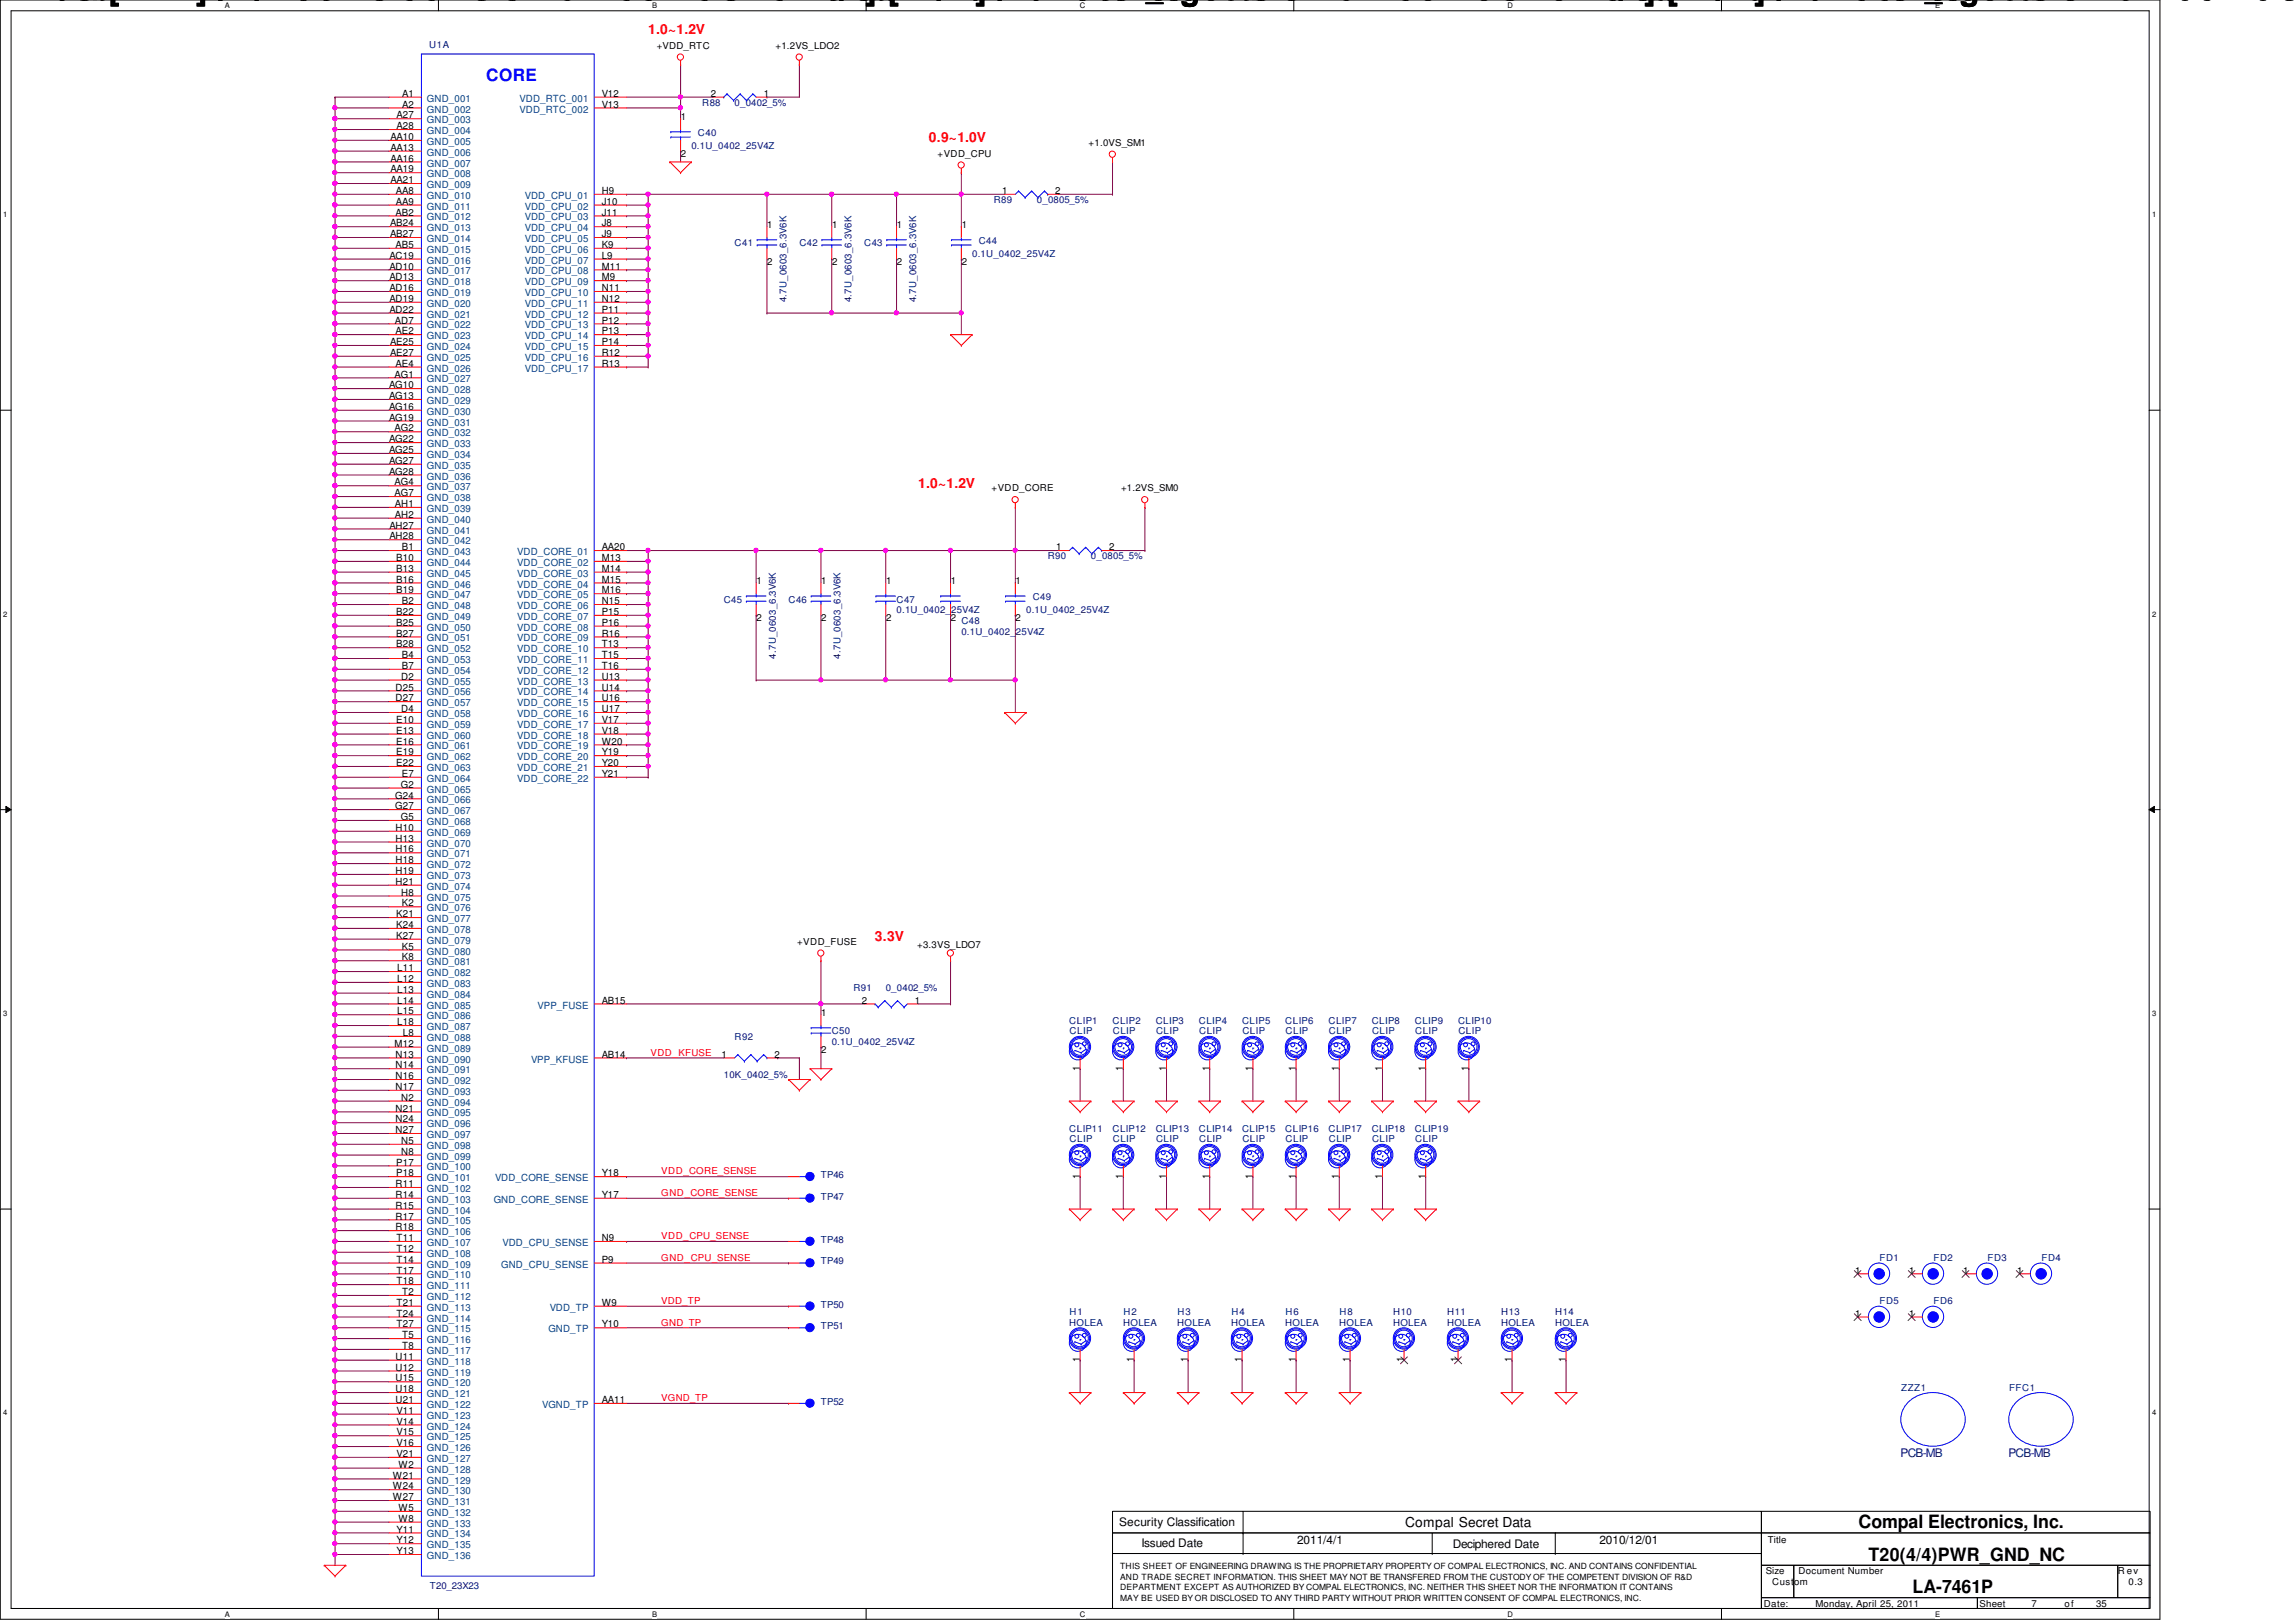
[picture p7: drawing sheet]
<svg xmlns="http://www.w3.org/2000/svg" width="297mm" height="210mm" viewBox="0 0 297 210" stroke-linecap="round" stroke-linejoin="round" font-family="sans-serif">
<defs><g id="words">
<g font-size="4.2">
<text x="4" y="0">Changed with the DEMO VERSION of CAD-KAS PDF-Editor (http://www.cadkas.com).</text>
<text x="104.8" y="0">Changed with the DEMO VERSION of CAD-KAS PDF-Editor (http://www.cadkas.com).</text>
<text x="205.6" y="0">Changed with the DEMO VERSION of CAD-KAS</text>
</g>
<g font-size="2.4">
<text x="240.4" y="197.8">Compal Electronics, Inc.</text>
<text x="241.7" y="202">T20(4/4)PWR_GND_NC</text>
<text x="247.4" y="206.2">LA-7461P</text>
</g>
<text font-size="2.2" fill="#00f" x="62.9" y="10.5">CORE</text>
<g font-size="1.8" fill="#f00">
<text x="83.9" y="4.4">1.0~1.2V</text>
<text x="120.2" y="18.4">0.9~1.0V</text>
<text x="118.8" y="63.1">1.0~1.2V</text>
<text x="113.2" y="121.8">3.3V</text>
</g>
<text font-size="1.8" x="181.8" y="197.6">Compal Secret Data</text>
<g font-size="1.5" fill="#000080">
<text x="245.9" y="188.6">PCB-MB</text>
<text x="259.8" y="188.6">PCB-MB</text>
</g>
<g font-size="1.5">
<text x="144.8" y="197.5">Security Classification</text>
<text x="147.7" y="200.2">Issued Date</text>
<text x="167.8" y="199.8">2011/4/1</text>
<text x="188" y="200.3">Deciphered Date</text>
<text x="206.9" y="199.8">2010/12/01</text>
</g>
<g font-size="1.3">
<text x="51.3" y="15.3">A27</text>
<text x="51.3" y="16.7">A28</text>
<text x="52" y="12.5">A1</text>
<text x="52" y="13.9">A2</text>
<text x="77.8" y="12.5">V12</text>
<text x="77.8" y="13.9">V13</text>
<text x="88.1" y="15.5">1</text>
<text x="91.9" y="12.5">2</text>
<text x="98.8" y="12.5">1</text>
<text x="50.5" y="18.1">AA10</text>
<text x="50.5" y="19.5">AA13</text>
<text x="50.5" y="20.9">AA16</text>
<text x="50.5" y="22.3">AA19</text>
<text x="50.5" y="23.7">AA21</text>
<text x="88.1" y="20.3">2</text>
<text x="50.5" y="29.3">AB24</text>
<text x="51.2" y="27.9">AB2</text>
<text x="51.2" y="25.1">AA8</text>
<text x="51.2" y="26.5">AA9</text>
<text x="77.8" y="25.1">H9</text>
<text x="77.8" y="26.5">J10</text>
<text x="77.8" y="27.9">J11</text>
<text x="77.8" y="29.3">J8</text>
<text x="99.3" y="29.5">1</text>
<text x="107.7" y="29.5">1</text>
<text x="116" y="29.5">1</text>
<text x="124.4" y="29.5">1</text>
<text x="129.7" y="25.1">1</text>
<text x="136.5" y="25.1">2</text>
<text x="50.4" y="33.5">AC19</text>
<text x="50.4" y="34.9">AD10</text>
<text x="50.5" y="30.7">AB27</text>
<text x="51.2" y="32.1">AB5</text>
<text x="77.8" y="30.7">J9</text>
<text x="77.8" y="32.1">K9</text>
<text x="77.8" y="33.5">L9</text>
<text x="77.8" y="34.9">M11</text>
<text x="99.3" y="34.3">2</text>
<text x="107.7" y="34.3">2</text>
<text x="116" y="34.3">2</text>
<text x="124.4" y="34.3">2</text>
<text x="50.4" y="36.3">AD13</text>
<text x="50.4" y="37.7">AD16</text>
<text x="50.4" y="39.1">AD19</text>
<text x="50.4" y="40.5">AD22</text>
<text x="51.1" y="41.9">AD7</text>
<text x="77.8" y="36.3">M9</text>
<text x="77.8" y="37.7">N11</text>
<text x="77.8" y="39.1">N12</text>
<text x="77.8" y="40.5">P11</text>
<text x="77.8" y="41.9">P12</text>
<text x="50.5" y="44.7">AE25</text>
<text x="50.5" y="46.1">AE27</text>
<text x="51.2" y="43.3">AE2</text>
<text x="51.2" y="47.5">AE4</text>
<text x="77.8" y="43.3">P13</text>
<text x="77.8" y="44.7">P14</text>
<text x="77.8" y="46.1">R12</text>
<text x="77.8" y="47.5">R13</text>
<text x="50.3" y="50.2">AG10</text>
<text x="50.3" y="51.6">AG13</text>
<text x="50.3" y="53">AG16</text>
<text x="51.1" y="48.9">AG1</text>
<text x="50.3" y="54.4">AG19</text>
<text x="50.3" y="57.2">AG22</text>
<text x="50.3" y="58.6">AG25</text>
<text x="51.1" y="55.8">AG2</text>
<text x="50.3" y="60">AG27</text>
<text x="50.3" y="61.4">AG28</text>
<text x="51.1" y="62.8">AG4</text>
<text x="51.1" y="64.2">AG7</text>
<text x="51.1" y="65.6">AH1</text>
<text x="50.4" y="68.4">AH27</text>
<text x="50.4" y="69.8">AH28</text>
<text x="51.1" y="67">AH2</text>
<text x="52" y="71.2">B1</text>
<text x="77.8" y="71.2">AA20</text>
<text x="136.6" y="71.2">1</text>
<text x="143.5" y="71.2">2</text>
<text x="51.3" y="72.6">B10</text>
<text x="51.3" y="74">B13</text>
<text x="51.3" y="75.4">B16</text>
<text x="51.3" y="76.8">B19</text>
<text x="77.8" y="72.6">M13</text>
<text x="77.8" y="74">M14</text>
<text x="77.8" y="75.4">M15</text>
<text x="77.8" y="76.8">M16</text>
<text x="97.9" y="75.6">1</text>
<text x="106.3" y="75.6">1</text>
<text x="114.6" y="75.6">1</text>
<text x="123" y="75.6">1</text>
<text x="131.4" y="75.6">1</text>
<text x="51.3" y="79.6">B22</text>
<text x="51.3" y="81">B25</text>
<text x="51.3" y="82.4">B27</text>
<text x="51.3" y="83.8">B28</text>
<text x="52" y="78.2">B2</text>
<text x="77.8" y="78.2">N15</text>
<text x="77.8" y="79.6">P15</text>
<text x="77.8" y="81">P16</text>
<text x="77.8" y="82.4">R16</text>
<text x="77.8" y="83.8">T13</text>
<text x="97.9" y="80.4">2</text>
<text x="106.3" y="80.4">2</text>
<text x="114.6" y="80.4">2</text>
<text x="123" y="80.4">2</text>
<text x="131.4" y="80.4">2</text>
<text x="51.2" y="89.4">D25</text>
<text x="51.9" y="88">D2</text>
<text x="52" y="85.2">B4</text>
<text x="52" y="86.6">B7</text>
<text x="77.8" y="85.2">T15</text>
<text x="77.8" y="86.6">T16</text>
<text x="77.8" y="88">U13</text>
<text x="77.8" y="89.4">U14</text>
<text x="51.2" y="90.8">D27</text>
<text x="51.3" y="93.6">E10</text>
<text x="51.3" y="95">E13</text>
<text x="51.9" y="92.2">D4</text>
<text x="77.8" y="90.8">U16</text>
<text x="77.8" y="92.2">U17</text>
<text x="77.8" y="93.6">V17</text>
<text x="77.8" y="95">V18</text>
<text x="51.3" y="96.4">E16</text>
<text x="51.3" y="97.7">E19</text>
<text x="51.3" y="99.1">E22</text>
<text x="51.9" y="101.9">G2</text>
<text x="52" y="100.5">E7</text>
<text x="77.8" y="96.4">W20</text>
<text x="77.8" y="97.7">Y19</text>
<text x="77.8" y="99.1">Y20</text>
<text x="77.8" y="100.5">Y21</text>
<text x="51.1" y="103.3">G24</text>
<text x="51.1" y="104.7">G27</text>
<text x="51.2" y="107.5">H10</text>
<text x="51.9" y="106.1">G5</text>
<text x="51.2" y="108.9">H13</text>
<text x="51.2" y="110.3">H16</text>
<text x="51.2" y="111.7">H18</text>
<text x="51.2" y="113.1">H19</text>
<text x="51.2" y="114.5">H21</text>
<text x="51.3" y="118.7">K21</text>
<text x="51.9" y="115.9">H8</text>
<text x="52" y="117.3">K2</text>
<text x="51.3" y="120.1">K24</text>
<text x="51.3" y="121.5">K27</text>
<text x="51.4" y="125.7">L11</text>
<text x="52" y="122.9">K5</text>
<text x="52" y="124.3">K8</text>
<text x="51.4" y="127.1">L12</text>
<text x="51.4" y="128.5">L13</text>
<text x="51.4" y="129.9">L14</text>
<text x="51.4" y="131.3">L15</text>
<text x="77.8" y="129.9">AB15</text>
<text x="106.3" y="131.4">1</text>
<text x="111.5" y="129.9">2</text>
<text x="118.4" y="129.9">1</text>
<text x="51.1" y="135.5">M12</text>
<text x="51.2" y="136.9">N13</text>
<text x="51.4" y="132.7">L18</text>
<text x="52.1" y="134.1">L8</text>
<text x="77.8" y="136.9">AB14</text>
<text x="93.3" y="136.9">1</text>
<text x="100.2" y="136.9">2</text>
<text x="106.3" y="136.3">2</text>
<text x="51.2" y="138.3">N14</text>
<text x="51.2" y="139.7">N16</text>
<text x="51.2" y="141.1">N17</text>
<text x="51.2" y="143.8">N21</text>
<text x="51.9" y="142.5">N2</text>
<text x="139.7" y="138.6" transform="rotate(-90 139.7 138.6)">1</text>
<text x="145.3" y="138.6" transform="rotate(-90 145.3 138.6)">1</text>
<text x="150.9" y="138.6" transform="rotate(-90 150.9 138.6)">1</text>
<text x="156.5" y="138.6" transform="rotate(-90 156.5 138.6)">1</text>
<text x="162" y="138.6" transform="rotate(-90 162 138.6)">1</text>
<text x="167.6" y="138.6" transform="rotate(-90 167.6 138.6)">1</text>
<text x="173.2" y="138.6" transform="rotate(-90 173.2 138.6)">1</text>
<text x="178.8" y="138.6" transform="rotate(-90 178.8 138.6)">1</text>
<text x="184.4" y="138.6" transform="rotate(-90 184.4 138.6)">1</text>
<text x="190" y="138.6" transform="rotate(-90 190 138.6)">1</text>
<text x="51.2" y="145.2">N24</text>
<text x="51.2" y="146.6">N27</text>
<text x="51.9" y="148">N5</text>
<text x="51.9" y="149.4">N8</text>
<text x="51.2" y="153.6">R11</text>
<text x="51.2" y="155">R14</text>
<text x="51.3" y="150.8">P17</text>
<text x="51.3" y="152.2">P18</text>
<text x="77.8" y="152.2">Y18</text>
<text x="77.8" y="155">Y17</text>
<text x="139.7" y="152.5" transform="rotate(-90 139.7 152.5)">1</text>
<text x="145.3" y="152.5" transform="rotate(-90 145.3 152.5)">1</text>
<text x="150.9" y="152.5" transform="rotate(-90 150.9 152.5)">1</text>
<text x="156.5" y="152.5" transform="rotate(-90 156.5 152.5)">1</text>
<text x="162" y="152.5" transform="rotate(-90 162 152.5)">1</text>
<text x="167.6" y="152.5" transform="rotate(-90 167.6 152.5)">1</text>
<text x="173.2" y="152.5" transform="rotate(-90 173.2 152.5)">1</text>
<text x="178.8" y="152.5" transform="rotate(-90 178.8 152.5)">1</text>
<text x="184.4" y="152.5" transform="rotate(-90 184.4 152.5)">1</text>
<text x="51.2" y="156.4">R15</text>
<text x="51.2" y="157.8">R17</text>
<text x="51.2" y="159.2">R18</text>
<text x="51.3" y="160.6">T11</text>
<text x="77.8" y="160.6">N9</text>
<text x="51.3" y="162">T12</text>
<text x="51.3" y="163.4">T14</text>
<text x="51.3" y="164.8">T17</text>
<text x="51.3" y="166.2">T18</text>
<text x="52" y="167.6">T2</text>
<text x="77.8" y="163.4">P9</text>
<text x="240" y="164.8">1</text>
<text x="247" y="164.8">1</text>
<text x="254" y="164.8">1</text>
<text x="261" y="164.8">1</text>
<text x="51.3" y="169">T21</text>
<text x="51.3" y="170.4">T24</text>
<text x="51.3" y="171.8">T27</text>
<text x="52" y="173.2">T5</text>
<text x="77.8" y="169">W9</text>
<text x="77.8" y="171.8">Y10</text>
<text x="240" y="170.4">1</text>
<text x="247" y="170.4">1</text>
<text x="51.2" y="176">U11</text>
<text x="51.2" y="177.4">U12</text>
<text x="51.2" y="178.8">U15</text>
<text x="52" y="174.6">T8</text>
<text x="139.7" y="176.3" transform="rotate(-90 139.7 176.3)">1</text>
<text x="146.7" y="176.3" transform="rotate(-90 146.7 176.3)">1</text>
<text x="153.7" y="176.3" transform="rotate(-90 153.7 176.3)">1</text>
<text x="160.7" y="176.3" transform="rotate(-90 160.7 176.3)">1</text>
<text x="167.6" y="176.3" transform="rotate(-90 167.6 176.3)">1</text>
<text x="174.6" y="176.3" transform="rotate(-90 174.6 176.3)">1</text>
<text x="181.6" y="176.3" transform="rotate(-90 181.6 176.3)">1</text>
<text x="188.6" y="176.3" transform="rotate(-90 188.6 176.3)">1</text>
<text x="195.6" y="176.3" transform="rotate(-90 195.6 176.3)">1</text>
<text x="202.6" y="176.3" transform="rotate(-90 202.6 176.3)">1</text>
<text x="51.2" y="180.2">U18</text>
<text x="51.2" y="181.6">U21</text>
<text x="51.3" y="183">V11</text>
<text x="51.3" y="184.4">V14</text>
<text x="51.3" y="185.8">V15</text>
<text x="77.8" y="181.6">AA11</text>
<text x="50.8" y="191.3">W21</text>
<text x="51.3" y="187.2">V16</text>
<text x="51.3" y="188.6">V21</text>
<text x="51.6" y="189.9">W2</text>
<text x="50.8" y="192.7">W24</text>
<text x="50.8" y="194.1">W27</text>
<text x="51.6" y="195.5">W5</text>
<text x="51.6" y="196.9">W8</text>
<text x="51.3" y="198.3">Y11</text>
<text x="51.3" y="199.7">Y12</text>
<text x="51.3" y="201.1">Y13</text>
</g>
<g font-size="1.3" fill="#004080">
<text x="55.2" y="13.2">GND_001</text>
<text x="55.2" y="14.6">GND_002</text>
<text x="55.2" y="16">GND_003</text>
<text x="55.2" y="17.4">GND_004</text>
<text x="67.2" y="13.2">VDD_RTC_001</text>
<text x="67.2" y="14.6">VDD_RTC_002</text>
<text x="55.2" y="18.8">GND_005</text>
<text x="55.2" y="20.2">GND_006</text>
<text x="55.2" y="21.5">GND_007</text>
<text x="55.2" y="22.9">GND_008</text>
<text x="55.2" y="24.3">GND_009</text>
<text x="55.2" y="25.7">GND_010</text>
<text x="55.2" y="27.1">GND_011</text>
<text x="55.2" y="28.5">GND_012</text>
<text x="55.2" y="29.9">GND_013</text>
<text x="67.9" y="25.7">VDD_CPU_01</text>
<text x="67.9" y="27.1">VDD_CPU_02</text>
<text x="67.9" y="28.5">VDD_CPU_03</text>
<text x="67.9" y="29.9">VDD_CPU_04</text>
<text x="55.2" y="31.3">GND_014</text>
<text x="55.2" y="32.7">GND_015</text>
<text x="55.2" y="34.1">GND_016</text>
<text x="55.2" y="35.5">GND_017</text>
<text x="67.9" y="31.3">VDD_CPU_05</text>
<text x="67.9" y="32.7">VDD_CPU_06</text>
<text x="67.9" y="34.1">VDD_CPU_07</text>
<text x="67.9" y="35.5">VDD_CPU_08</text>
<text x="55.2" y="36.9">GND_018</text>
<text x="55.2" y="38.3">GND_019</text>
<text x="55.2" y="39.7">GND_020</text>
<text x="55.2" y="41.1">GND_021</text>
<text x="67.9" y="36.9">VDD_CPU_09</text>
<text x="67.9" y="38.3">VDD_CPU_10</text>
<text x="67.9" y="39.7">VDD_CPU_11</text>
<text x="67.9" y="41.1">VDD_CPU_12</text>
<text x="55.2" y="42.5">GND_022</text>
<text x="55.2" y="43.9">GND_023</text>
<text x="55.2" y="45.3">GND_024</text>
<text x="55.2" y="46.7">GND_025</text>
<text x="67.9" y="42.5">VDD_CPU_13</text>
<text x="67.9" y="43.9">VDD_CPU_14</text>
<text x="67.9" y="45.3">VDD_CPU_15</text>
<text x="67.9" y="46.7">VDD_CPU_16</text>
<text x="55.2" y="48.1">GND_026</text>
<text x="55.2" y="49.5">GND_027</text>
<text x="55.2" y="50.9">GND_028</text>
<text x="55.2" y="52.3">GND_029</text>
<text x="55.2" y="53.7">GND_030</text>
<text x="67.9" y="48.1">VDD_CPU_17</text>
<text x="55.2" y="55.1">GND_031</text>
<text x="55.2" y="56.5">GND_032</text>
<text x="55.2" y="57.9">GND_033</text>
<text x="55.2" y="59.3">GND_034</text>
<text x="55.2" y="60.7">GND_035</text>
<text x="55.2" y="62.1">GND_036</text>
<text x="55.2" y="63.5">GND_037</text>
<text x="55.2" y="64.9">GND_038</text>
<text x="55.2" y="66.3">GND_039</text>
<text x="55.2" y="67.6">GND_040</text>
<text x="55.2" y="69">GND_041</text>
<text x="55.2" y="70.4">GND_042</text>
<text x="55.2" y="71.8">GND_043</text>
<text x="66.9" y="71.8">VDD_CORE_01</text>
<text x="55.2" y="73.2">GND_044</text>
<text x="55.2" y="74.6">GND_045</text>
<text x="55.2" y="76">GND_046</text>
<text x="55.2" y="77.4">GND_047</text>
<text x="66.9" y="73.2">VDD_CORE_02</text>
<text x="66.9" y="74.6">VDD_CORE_03</text>
<text x="66.9" y="76">VDD_CORE_04</text>
<text x="66.9" y="77.4">VDD_CORE_05</text>
<text x="55.2" y="78.8">GND_048</text>
<text x="55.2" y="80.2">GND_049</text>
<text x="55.2" y="81.6">GND_050</text>
<text x="55.2" y="83">GND_051</text>
<text x="66.9" y="78.8">VDD_CORE_06</text>
<text x="66.9" y="80.2">VDD_CORE_07</text>
<text x="66.9" y="81.6">VDD_CORE_08</text>
<text x="66.9" y="83">VDD_CORE_09</text>
<text x="55.2" y="84.4">GND_052</text>
<text x="55.2" y="85.8">GND_053</text>
<text x="55.2" y="87.2">GND_054</text>
<text x="55.2" y="88.6">GND_055</text>
<text x="66.9" y="84.4">VDD_CORE_10</text>
<text x="66.9" y="85.8">VDD_CORE_11</text>
<text x="66.9" y="87.2">VDD_CORE_12</text>
<text x="66.9" y="88.6">VDD_CORE_13</text>
<text x="55.2" y="90">GND_056</text>
<text x="55.2" y="91.4">GND_057</text>
<text x="55.2" y="92.8">GND_058</text>
<text x="55.2" y="94.2">GND_059</text>
<text x="55.2" y="95.6">GND_060</text>
<text x="66.9" y="90">VDD_CORE_14</text>
<text x="66.9" y="91.4">VDD_CORE_15</text>
<text x="66.9" y="92.8">VDD_CORE_16</text>
<text x="66.9" y="94.2">VDD_CORE_17</text>
<text x="66.9" y="95.6">VDD_CORE_18</text>
<text x="55.2" y="97">GND_061</text>
<text x="55.2" y="98.4">GND_062</text>
<text x="55.2" y="99.8">GND_063</text>
<text x="55.2" y="101.2">GND_064</text>
<text x="66.9" y="97">VDD_CORE_19</text>
<text x="66.9" y="98.4">VDD_CORE_20</text>
<text x="66.9" y="99.8">VDD_CORE_21</text>
<text x="66.9" y="101.2">VDD_CORE_22</text>
<text x="55.2" y="102.6">GND_065</text>
<text x="55.2" y="104">GND_066</text>
<text x="55.2" y="105.4">GND_067</text>
<text x="55.2" y="106.8">GND_068</text>
<text x="55.2" y="108.2">GND_069</text>
<text x="55.2" y="109.6">GND_070</text>
<text x="55.2" y="111">GND_071</text>
<text x="55.2" y="112.4">GND_072</text>
<text x="55.2" y="113.7">GND_073</text>
<text x="55.2" y="115.1">GND_074</text>
<text x="55.2" y="116.5">GND_075</text>
<text x="55.2" y="117.9">GND_076</text>
<text x="55.2" y="119.3">GND_077</text>
<text x="55.2" y="120.7">GND_078</text>
<text x="55.2" y="122.1">GND_079</text>
<text x="55.2" y="123.5">GND_080</text>
<text x="55.2" y="124.9">GND_081</text>
<text x="55.2" y="126.3">GND_082</text>
<text x="55.2" y="127.7">GND_083</text>
<text x="55.2" y="129.1">GND_084</text>
<text x="55.2" y="130.5">GND_085</text>
<text x="55.2" y="131.9">GND_086</text>
<text x="69.6" y="130.5">VPP_FUSE</text>
<text x="55.2" y="133.3">GND_087</text>
<text x="55.2" y="134.7">GND_088</text>
<text x="55.2" y="136.1">GND_089</text>
<text x="55.2" y="137.5">GND_090</text>
<text x="68.7" y="137.5">VPP_KFUSE</text>
<text x="55.2" y="138.9">GND_091</text>
<text x="55.2" y="140.3">GND_092</text>
<text x="55.2" y="141.7">GND_093</text>
<text x="55.2" y="143.1">GND_094</text>
<text x="55.2" y="144.5">GND_095</text>
<text x="55.2" y="145.9">GND_096</text>
<text x="55.2" y="147.3">GND_097</text>
<text x="55.2" y="148.7">GND_098</text>
<text x="55.2" y="150.1">GND_099</text>
<text x="55.2" y="151.5">GND_100</text>
<text x="55.2" y="152.9">GND_101</text>
<text x="55.2" y="154.3">GND_102</text>
<text x="55.2" y="155.7">GND_103</text>
<text x="63.9" y="155.7">GND_CORE_SENSE</text>
<text x="64" y="152.9">VDD_CORE_SENSE</text>
<text x="55.2" y="157.1">GND_104</text>
<text x="55.2" y="158.5">GND_105</text>
<text x="55.2" y="159.9">GND_106</text>
<text x="55.2" y="161.2">GND_107</text>
<text x="65" y="161.2">VDD_CPU_SENSE</text>
<text x="55.2" y="162.6">GND_108</text>
<text x="55.2" y="164">GND_109</text>
<text x="55.2" y="165.4">GND_110</text>
<text x="55.2" y="166.8">GND_111</text>
<text x="64.9" y="164">GND_CPU_SENSE</text>
<text x="55.2" y="168.2">GND_112</text>
<text x="55.2" y="169.6">GND_113</text>
<text x="55.2" y="171">GND_114</text>
<text x="55.2" y="172.4">GND_115</text>
<text x="55.2" y="173.8">GND_116</text>
<text x="70.9" y="172.4">GND_TP</text>
<text x="71.1" y="169.6">VDD_TP</text>
<text x="55.2" y="175.2">GND_117</text>
<text x="55.2" y="176.6">GND_118</text>
<text x="55.2" y="178">GND_119</text>
<text x="55.2" y="179.4">GND_120</text>
<text x="55.2" y="180.8">GND_121</text>
<text x="55.2" y="182.2">GND_122</text>
<text x="55.2" y="183.6">GND_123</text>
<text x="55.2" y="185">GND_124</text>
<text x="70.1" y="182.2">VGND_TP</text>
<text x="55.2" y="186.4">GND_125</text>
<text x="55.2" y="187.8">GND_126</text>
<text x="55.2" y="189.2">GND_127</text>
<text x="55.2" y="190.6">GND_128</text>
<text x="55.2" y="192">GND_129</text>
<text x="55.2" y="193.4">GND_130</text>
<text x="55.2" y="194.8">GND_131</text>
<text x="55.2" y="196.2">GND_132</text>
<text x="55.2" y="197.6">GND_133</text>
<text x="55.2" y="199">GND_134</text>
<text x="55.2" y="200.4">GND_135</text>
<text x="55.2" y="201.8">GND_136</text>
</g>
<g font-size="1.2" fill="#000080">
<text x="55.5" y="6.2">U1A</text>
<text x="90.3" y="17.6">C40</text>
<text x="90.8" y="13.7">R88</text>
<text x="95" y="13.7">0_0402_5%</text>
<text x="89.4" y="19.3">0.1U_0402_25V4Z</text>
<text x="128.6" y="26.3">R89</text>
<text x="134.2" y="26.3">0_0805_5%</text>
<text x="95" y="31.9">C41</text>
<text x="103.4" y="31.9">C42</text>
<text x="111.8" y="31.9">C43</text>
<text x="125.8" y="33.3">0.1U_0402_25V4Z</text>
<text x="126.6" y="31.6">C44</text>
<text x="101.8" y="39.1" transform="rotate(-90 101.8 39.1)">4.7U_0603_6.3V6K</text>
<text x="110.1" y="39.1" transform="rotate(-90 110.1 39.1)">4.7U_0603_6.3V6K</text>
<text x="118.5" y="39.1" transform="rotate(-90 118.5 39.1)">4.7U_0603_6.3V6K</text>
<text x="93.6" y="78">C45</text>
<text x="102" y="78">C46</text>
<text x="116" y="78">C47</text>
<text x="133.6" y="77.7">C49</text>
<text x="135.5" y="72.4">R90</text>
<text x="141.1" y="72.4">0_0805_5%</text>
<text x="116" y="79.4">0.1U_0402_25V4Z</text>
<text x="124.4" y="80.8">C48</text>
<text x="124.4" y="82.2">0.1U_0402_25V4Z</text>
<text x="132.8" y="79.4">0.1U_0402_25V4Z</text>
<text x="100.4" y="85.2" transform="rotate(-90 100.4 85.2)">4.7U_0603_6.3V6K</text>
<text x="108.8" y="85.2" transform="rotate(-90 108.8 85.2)">4.7U_0603_6.3V6K</text>
<text x="110.4" y="128.3">R91</text>
<text x="114.6" y="128.3">0_0402_5%</text>
<text x="95" y="134.6">R92</text>
<text x="107.6" y="133.9">C50</text>
<text x="107.6" y="135.3">0.1U_0402_25V4Z</text>
<text x="138.3" y="132.5">CLIP1</text>
<text x="138.4" y="133.9">CLIP</text>
<text x="143.9" y="132.5">CLIP2</text>
<text x="144" y="133.9">CLIP</text>
<text x="149.5" y="132.5">CLIP3</text>
<text x="149.6" y="133.9">CLIP</text>
<text x="155.1" y="132.5">CLIP4</text>
<text x="155.1" y="133.9">CLIP</text>
<text x="160.7" y="132.5">CLIP5</text>
<text x="160.7" y="133.9">CLIP</text>
<text x="166.3" y="132.5">CLIP6</text>
<text x="166.3" y="133.9">CLIP</text>
<text x="171.9" y="132.5">CLIP7</text>
<text x="171.9" y="133.9">CLIP</text>
<text x="177.5" y="132.5">CLIP8</text>
<text x="177.5" y="133.9">CLIP</text>
<text x="183" y="132.5">CLIP9</text>
<text x="183.1" y="133.9">CLIP</text>
<text x="188.6" y="132.5">CLIP10</text>
<text x="188.7" y="133.9">CLIP</text>
<text x="93.6" y="139.4">10K_0402_5%</text>
<text x="138.3" y="146.4">CLIP11</text>
<text x="138.4" y="147.8">CLIP</text>
<text x="143.9" y="146.4">CLIP12</text>
<text x="144" y="147.8">CLIP</text>
<text x="149.5" y="146.4">CLIP13</text>
<text x="149.6" y="147.8">CLIP</text>
<text x="155.1" y="146.4">CLIP14</text>
<text x="155.1" y="147.8">CLIP</text>
<text x="160.7" y="146.4">CLIP15</text>
<text x="160.7" y="147.8">CLIP</text>
<text x="166.3" y="146.4">CLIP16</text>
<text x="166.3" y="147.8">CLIP</text>
<text x="171.9" y="146.4">CLIP17</text>
<text x="171.9" y="147.8">CLIP</text>
<text x="177.5" y="146.4">CLIP18</text>
<text x="177.5" y="147.8">CLIP</text>
<text x="183" y="146.4">CLIP19</text>
<text x="183.1" y="147.8">CLIP</text>
<text x="106.2" y="152.4">TP46</text>
<text x="106.2" y="155.2">TP47</text>
<text x="106.2" y="160.8">TP48</text>
<text x="106.2" y="163.6">TP49</text>
<text x="243.2" y="163.2">FD1</text>
<text x="250.1" y="163.2">FD2</text>
<text x="257.1" y="163.2">FD3</text>
<text x="264.1" y="163.2">FD4</text>
<text x="106.2" y="169.2">TP50</text>
<text x="106.2" y="172">TP51</text>
<text x="138.3" y="171.6">HOLEA</text>
<text x="138.4" y="170.2">H1</text>
<text x="145.3" y="171.6">HOLEA</text>
<text x="145.4" y="170.2">H2</text>
<text x="152.3" y="171.6">HOLEA</text>
<text x="152.4" y="170.2">H3</text>
<text x="159.3" y="171.6">HOLEA</text>
<text x="159.3" y="170.2">H4</text>
<text x="166.3" y="171.6">HOLEA</text>
<text x="166.3" y="170.2">H6</text>
<text x="173.3" y="171.6">HOLEA</text>
<text x="173.3" y="170.2">H8</text>
<text x="180.3" y="170.2">H10</text>
<text x="180.3" y="171.6">HOLEA</text>
<text x="187.2" y="170.2">H11</text>
<text x="187.2" y="171.6">HOLEA</text>
<text x="194.2" y="170.2">H13</text>
<text x="194.2" y="171.6">HOLEA</text>
<text x="201.2" y="170.2">H14</text>
<text x="201.2" y="171.6">HOLEA</text>
<text x="243.2" y="168.8">FD5</text>
<text x="250.1" y="168.8">FD6</text>
<text x="246" y="180">ZZZ1</text>
<text x="259.9" y="180">FFC1</text>
<text x="106.2" y="181.8">TP52</text>
<text x="55.6" y="205.7">T20_23X23</text>
</g>
<g font-size="1.2">
<text x="85" y="6.3">+VDD_RTC</text>
<text x="100.3" y="6.3">+1.2VS_LDO2</text>
<text x="121.3" y="20.3">+VDD_CPU</text>
<text x="140.8" y="18.9">+1.0VS_SM1</text>
<text x="128.3" y="63.6">+VDD_CORE</text>
<text x="145" y="63.6">+1.2VS_SM0</text>
<text x="103.1" y="122.3">+VDD_FUSE</text>
<text x="118.7" y="122.7">+3.3VS_LDO7</text>
<text x="228.5" y="203.7">Size</text>
<text x="228.7" y="199.6">Title</text>
<text x="232.7" y="203.7">Document Number</text>
<text x="274" y="203.7">R ev</text>
<text x="228.2" y="207.9">Date:</text>
<text x="229.3" y="205.1">Custom</text>
<text x="234.9" y="207.9">Monday, April 25, 2011</text>
<text x="256.1" y="207.9">Sheet</text>
<text x="262.8" y="207.9">7</text>
<text x="267.1" y="207.9">of</text>
<text x="271.2" y="207.9">35</text>
<text x="275.4" y="205.1">0.3</text>
</g>
<g font-size="1.2" fill="#f00">
<text x="84.2" y="136.6">VDD_KFUSE</text>
<text x="85.6" y="152">VDD_CORE_SENSE</text>
<text x="85.6" y="154.8">GND_CORE_SENSE</text>
<text x="85.6" y="160.4">VDD_CPU_SENSE</text>
<text x="85.6" y="163.2">GND_CPU_SENSE</text>
<text x="85.6" y="168.7">VDD_TP</text>
<text x="85.6" y="171.5">GND_TP</text>
<text x="85.6" y="181.3">VGND_TP</text>
</g>
<g font-size="1.1">
<text x="144.9" y="203.1">THIS SHEET OF ENGINEERING DRAWING IS THE PROPRIETARY PROPERTY OF COMPAL ELECTRONICS, INC. AND CONTAINS CONFIDENTIAL</text>
<text x="144.9" y="204.4">AND TRADE SECRET INFORMATION. THIS SHEET MAY NOT BE TRANSFERED FROM THE CUSTODY OF THE COMPETENT DIVISION OF R&amp;D</text>
<text x="144.9" y="207.1">MAY BE USED BY OR DISCLOSED TO ANY THIRD PARTY WITHOUT PRIOR WRITTEN CONSENT OF COMPAL ELECTRONICS, INC.</text>
<text x="144.9" y="205.8">DEPARTMENT EXCEPT AS AUTHORIZED BY COMPAL ELECTRONICS, INC. NEITHER THIS SHEET NOR THE INFORMATION IT CONTAINS</text>
</g>
<g font-size="1">
<text x="29.1" y="1.1">A</text>
<text x="84.4" y="1.1">B</text>
<text x="139.7" y="1.1">C</text>
<text x="195" y="1.1">D</text>
<text x="250.4" y="1.1">E</text>
<text x=".4" y="28.1">1</text>
<text x="278.4" y="28.1">1</text>
<text x=".4" y="79.8">2</text>
<text x="278.4" y="79.8">2</text>
<text x=".4" y="131.5">3</text>
<text x="278.4" y="131.5">3</text>
<text x=".4" y="183.2">4</text>
<text x="278.4" y="183.2">4</text>
<text x="29.1" y="209.2">A</text>
<text x="84.4" y="209.2">B</text>
<text x="139.7" y="209.2">C</text>
<text x="195" y="209.2">D</text>
<text x="250.4" y="209.2">E</text>
</g>
</g></defs>
<path d="M0 0h279.4v209.5h-279.4zM1.4 1.4h276.6v206.8h-276.6z" fill="none" stroke="#000" stroke-width=".13"/>
<g fill="#fff">
<path d="M29.1 .2h.6v1.1h-.6z"/>
<path d="M29.1 208.3h.6v1.1h-.6z"/>
</g>
<path d="M56.7 0v1.4M56.7 208.2v1.3" fill="none" stroke="#000" stroke-width=".13"/>
<g fill="#fff">
<path d="M84.4 .2h.6v1.1h-.6z"/>
<path d="M84.4 208.3h.6v1.1h-.6z"/>
</g>
<path d="M112.1 0v1.4M112.1 208.2v1.3" fill="none" stroke="#000" stroke-width=".13"/>
<g fill="#fff">
<path d="M139.7 .2h.7v1.1h-.7z"/>
<path d="M139.7 208.3h.7v1.1h-.7z"/>
</g>
<path d="M167.4 0v1.4M167.4 208.2v1.3" fill="none" stroke="#000" stroke-width=".13"/>
<g fill="#fff">
<path d="M195 .2h.7v1.1h-.7z"/>
<path d="M195 208.3h.7v1.1h-.7z"/>
</g>
<path d="M222.7 0v1.4M222.7 208.2v1.3" fill="none" stroke="#000" stroke-width=".13"/>
<g fill="#fff">
<path d="M250.4 .2h.6v1.1h-.6z"/>
<path d="M250.4 208.3h.6v1.1h-.6z"/>
<path d="M.4 27.2h.6v1.1h-.6z"/>
<path d="M278.4 27.2h.6v1.1h-.6z"/>
<path d="M.4 78.9h.6v1.1h-.6z"/>
<path d="M278.4 78.9h.6v1.1h-.6z"/>
</g>
<path d="M0 53.1h1.4M278 53.1h1.4" fill="none" stroke="#000" stroke-width=".13"/>
<g fill="#fff">
<path d="M.4 130.6h.6v1.1h-.6z"/>
<path d="M278.4 130.6h.6v1.1h-.6z"/>
</g>
<path d="M0 104.8h1.4M.8 104.4l.6 .4-.6 .4zM278 104.8l.7-.4v.8zM278 104.8h1.4" fill="none" stroke="#000" stroke-width=".13"/>
<path d="M.8 104.4l.6 .4-.6 .4zM278 104.8l.7-.4v.8z" fill="#000"/>
<g fill="#fff">
<path d="M.4 182.3h.6v1.1h-.6z"/>
<path d="M278.4 182.3h.6v1.1h-.6z"/>
</g>
<g fill="none" stroke="#000" stroke-width=".13">
<path d="M0 156.5h1.4M278 156.5h1.4M143.9 195.6h84v2.8h-84zM143.9 198.4h84v2.6h-84zM160.8 198.4h.1M160.8 195.6v5.4M185.3 198.4v2.6M201.2 198.4v2.6M227.9 195.6h50.3v2.8h-50.3zM227.9 198.4h50.3v4.2h-50.3zM143.9 201h84v7.2h-84zM160.8 201h.1"/>
<path d="M185.3 201h.1M201.2 201h.1M227.9 202.6h4.2v4.2h-4.2zM227.9 206.8h27.9v1.4h-27.9zM232.1 202.6h41.9v4.2h-41.9zM255.8 206.8h22.4v1.4h-22.4zM274 202.6h4.2v4.2h-4.2z"/>
</g>
<g fill="none" stroke="#800040" stroke-width=".13">
<path d="M43.3 15.4h.1M43.3 12.6h.1M43.3 14h.1M43.3 16.8h.1M43.3 19.6h.1M43.3 18.2h.1M43.3 12.6v190M43.3 14h7M43.3 12.6h7M43.3 16.8h7M43.3 15.4h7M43.3 19.6h7"/>
<path d="M43.3 18.2h7M81.1 14h6.9M81.1 12.6h11.1M88 14h.1M88 12.6h.1M88 15.4h.1M88 19.6h.1M88 8.4v7M88 19.6v1.4M99.2 12.6h.1M103.4 8.4h.1M103.4 8.4v4.2h-4.2"/>
<path d="M43.3 39.1h.1M43.3 34.9h.1M43.3 36.3h.1M43.3 37.7h.1M43.3 32.1h.1M43.3 21h.1M43.3 22.4h.1M43.3 26.5h.1M43.3 25.1h.1M43.3 23.7h.1M43.3 30.7h.1M43.3 29.3h.1"/>
<path d="M43.3 27.9h.1M43.3 33.5h.1M43.3 21h7M43.3 22.4h7M43.3 26.5h7M43.3 25.1h7M43.3 23.7h7M43.3 32.1h7M43.3 30.7h7M43.3 29.3h7M43.3 27.9h7M43.3 33.5h7"/>
<path d="M43.3 37.7h7M43.3 36.3h7M43.3 34.9h7M43.3 39.1h7M81.1 25.1h.1M81.1 39.1h.1M81.1 36.3h.1M81.1 37.7h.1M81.1 30.7h.1M81.1 32.1h.1M81.1 33.5h.1M81.1 34.9h.1"/>
<path d="M81.1 29.3h.1M81.1 27.9h.1M81.1 26.5h.1M81.1 26.5h2.8M81.1 25.1h48.9M81.1 32.1h2.8M81.1 30.7h2.8M81.1 29.3h2.8M81.1 27.9h2.8M81.1 33.5h2.8M81.1 37.7h2.8M81.1 36.3h2.8"/>
<path d="M81.1 34.9h2.8M81.1 39.1h2.8M83.9 26.5h.1M83.9 32.1h.1M83.9 36.3h.1M83.9 34.9h.1M83.9 39.1h.1M83.9 33.5h.1M83.9 37.7h.1M83.9 30.7h.1M83.9 29.3h.1M83.9 27.9h.1"/>
<path d="M83.9 25.1h.1M83.9 25.1v22.4M99.2 25.1h.1M99.2 25.1v4.2M99.2 33.5v7M107.6 33.5h.1M107.6 25.1h.1M107.6 25.1v4.2M107.6 33.5v7M116 33.5h.1M116 25.1h.1M116 25.1v4.2"/>
<path d="M116 33.5v7M124.4 22.4h.1M124.4 33.5h.1M124.4 29.3h.1M124.4 25.1h.1M124.4 22.4v6.9M124.4 33.5v9.8M136.9 25.1h7M143.9 25.1h.1M143.9 21h.1M143.9 21v4.1M43.3 48.9h.1"/>
<path d="M43.3 47.5h.1M43.3 46.1h.1M43.3 44.7h.1M43.3 54.5h.1M43.3 53.1h.1M43.3 51.7h.1M43.3 50.3h.1M43.3 55.9h.1M43.3 41.9h.1M43.3 43.3h.1M43.3 40.5h.1M43.3 57.3h.1"/>
<path d="M43.3 58.7h.1M43.3 48.9h7M43.3 47.5h7M43.3 46.1h7M43.3 44.7h7M43.3 54.5h7M43.3 53.1h7M43.3 51.7h7M43.3 50.3h7M43.3 55.9h7M43.3 57.3h7M43.3 58.7h7"/>
<path d="M43.3 43.3h7M43.3 41.9h7M43.3 40.5h7M81.1 47.5h.1M81.1 46.1h.1M81.1 44.7h.1M81.1 43.3h.1M81.1 41.9h.1M81.1 40.5h.1M81.1 47.5h2.8M81.1 46.1h2.8M81.1 44.7h2.8"/>
<path d="M81.1 43.3h2.8M81.1 41.9h2.8M81.1 40.5h2.8M83.9 47.5h.1M83.9 46.1h.1M83.9 44.7h.1M83.9 43.3h.1M83.9 41.9h.1M83.9 40.5h.1M99.2 40.5h.1M99.2 40.5h25.2M107.6 40.5h.1"/>
<path d="M116 40.5h.1M124.4 40.5h.1M43.3 64.3h.1M43.3 65.7h.1M43.3 60.1h.1M43.3 61.5h.1M43.3 69.8h.1M43.3 71.2h.1M43.3 67.1h.1M43.3 62.9h.1M43.3 74h.1M43.3 75.4h.1"/>
<path d="M43.3 76.8h.1M43.3 68.5h.1M43.3 78.2h.1M43.3 72.6h.1M43.3 79.6h.1M43.3 64.3h7M43.3 65.7h7M43.3 60.1h7M43.3 61.5h7M43.3 69.8h7M43.3 71.2h7M43.3 67.1h7"/>
<path d="M43.3 62.9h7M43.3 74h7M43.3 75.4h7M43.3 76.8h7M43.3 68.5h7M43.3 78.2h7M43.3 72.6h7M43.3 79.6h7M81.1 79.6h.1M81.1 75.4h.1M81.1 76.8h.1M81.1 78.2h.1"/>
<path d="M81.1 74h.1M81.1 71.2h55.8M81.1 74h2.8M81.1 75.4h2.8M81.1 76.8h2.8M81.1 78.2h2.8M81.1 72.6h2.8M81.1 79.6h2.8M83.9 71.2h.1M83.9 72.6h.1M83.9 78.2h.1M83.9 76.8h.1"/>
<path d="M83.9 75.4h.1M83.9 79.6h.1M83.9 74h.1M83.9 71.2v29.4M97.8 79.6h.1M97.8 71.2h.1M97.8 71.2v4.2M97.8 79.6v8.4M106.2 71.2h.1M106.2 71.2v4.2M106.2 79.6v8.4M114.6 71.2h.1"/>
<path d="M114.6 71.2v4.2M114.6 79.6v8.4M123 71.2h.1M123 71.2v4.2M123 79.6v8.4M131.4 79.6h.1M131.4 71.2h.1M131.4 75.4h.1M131.4 65.7v9.7M131.4 79.6v12.6M143.9 71.2h4.2M148.1 65.7h.1"/>
<path d="M148.1 71.2h.1M148.1 65.7v5.5M43.3 90.8h.1M43.3 92.2h.1M43.3 93.6h.1M43.3 96.4h.1M43.3 97.8h.1M43.3 99.2h.1M43.3 89.4h.1M43.3 95h.1M43.3 81h.1M43.3 82.4h.1"/>
<path d="M43.3 85.2h.1M43.3 86.6h.1M43.3 88h.1M43.3 83.8h.1M43.3 90.8h7M43.3 92.2h7M43.3 93.6h7M43.3 96.4h7M43.3 97.8h7M43.3 99.2h7M43.3 89.4h7M43.3 95h7"/>
<path d="M43.3 81h7M43.3 82.4h7M43.3 85.2h7M43.3 86.6h7M43.3 88h7M43.3 83.8h7M81.1 99.2h.1M81.1 97.8h.1M81.1 96.4h.1M81.1 93.6h.1M81.1 95h.1M81.1 90.8h.1"/>
<path d="M81.1 92.2h.1M81.1 89.4h.1M81.1 85.2h.1M81.1 86.6h.1M81.1 88h.1M81.1 81h.1M81.1 82.4h.1M81.1 83.8h.1M81.1 90.8h2.8M81.1 92.2h2.8M81.1 93.6h2.8M81.1 96.4h2.8"/>
<path d="M81.1 97.8h2.8M81.1 99.2h2.8M81.1 89.4h2.8M81.1 95h2.8M81.1 81h2.8M81.1 82.4h2.8M81.1 85.2h2.8M81.1 86.6h2.8M81.1 88h2.8M81.1 83.8h2.8M83.9 99.2h.1M83.9 97.8h.1"/>
<path d="M83.9 93.6h.1M83.9 92.2h.1M83.9 96.4h.1M83.9 95h.1M83.9 90.8h.1M83.9 89.4h.1M83.9 88h.1M83.9 86.6h.1M83.9 83.8h.1M83.9 85.2h.1M83.9 82.4h.1M83.9 81h.1"/>
<path d="M97.8 88h.1M97.8 88h33.6M106.2 88h.1M114.6 88h.1M123 88h.1M131.4 88h.1M43.3 100.6h.1M43.3 102h.1M43.3 103.4h.1M43.3 109h.1M43.3 110.4h.1M43.3 104.8h.1"/>
<path d="M43.3 106.2h.1M43.3 114.6h.1M43.3 116h.1M43.3 111.8h.1M43.3 107.6h.1M43.3 118.7h.1M43.3 113.2h.1M43.3 117.3h.1M43.3 100.6h7M43.3 102h7M43.3 103.4h7M43.3 109h7"/>
<path d="M43.3 110.4h7M43.3 104.8h7M43.3 106.2h7M43.3 114.6h7M43.3 116h7M43.3 111.8h7M43.3 107.6h7M43.3 118.7h7M43.3 113.2h7M43.3 117.3h7M81.1 100.6h.1M81.1 100.6h2.8"/>
<path d="M83.9 100.6h.1M43.3 135.5h.1M43.3 136.9h.1M43.3 138.3h.1M43.3 134.1h.1M43.3 139.7h.1M43.3 120.1h.1M43.3 121.5h.1M43.3 125.7h.1M43.3 127.1h.1M43.3 122.9h.1M43.3 129.9h.1"/>
<path d="M43.3 131.3h.1M43.3 132.7h.1M43.3 124.3h.1M43.3 128.5h.1M43.3 135.5h7M43.3 136.9h7M43.3 138.3h7M43.3 134.1h7M43.3 139.7h7M43.3 120.1h7M43.3 121.5h7M43.3 125.7h7"/>
<path d="M43.3 127.1h7M43.3 122.9h7M43.3 129.9h7M43.3 131.3h7M43.3 132.7h7M43.3 124.3h7M43.3 128.5h7M81.1 136.9h.1M81.1 136.9h12.5M81.1 129.9h30.7M100.6 136.9h.1M100.6 136.9h2.8"/>
<path d="M103.4 136.9h.1M103.4 136.9v2.8M106.2 124.3h.1M106.2 129.9h.1M106.2 135.5h.1M106.2 124.3v7M106.2 135.5v2.8M118.8 129.9h4.2M123 129.9h.1M123 124.3h.1M123 124.3v5.6M139.7 138.3h.1"/>
<path d="M139.7 138.3v4.2M145.3 138.3h.1M145.3 138.3v4.2M150.9 138.3h.1M150.9 138.3v4.2M156.5 138.3h.1M156.5 138.3v4.2M162.1 138.3h.1M162.1 138.3v4.2M167.7 138.3h.1M167.7 138.3v4.2M173.3 138.3h.1"/>
<path d="M173.3 138.3v4.2M178.9 138.3h.1M178.9 138.3v4.2M184.4 138.3h.1M184.4 138.3v4.2M190 138.3h.1M190 138.3v4.2M43.3 141.1h.1M43.3 142.5h.1M43.3 143.9h.1M43.3 145.3h.1M43.3 146.7h.1"/>
<path d="M43.3 148.1h.1M43.3 153.7h.1M43.3 155.1h.1M43.3 149.5h.1M43.3 150.9h.1M43.3 159.3h.1M43.3 156.5h.1M43.3 152.3h.1M43.3 157.9h.1M43.3 141.1h7M43.3 142.5h7M43.3 143.9h7"/>
<path d="M43.3 145.3h7M43.3 146.7h7M43.3 148.1h7M43.3 153.7h7M43.3 155.1h7M43.3 149.5h7M43.3 150.9h7M43.3 159.3h7M43.3 156.5h7M43.3 152.3h7M43.3 157.9h7M81.1 152.3h.1"/>
<path d="M81.1 155.1h20.9M81.1 152.3h20.9M102 155.1h.1M139.7 152.3h.1M139.7 152.3v4.2M145.3 152.3h.1M145.3 152.3v4.2M150.9 152.3h.1M150.9 152.3v4.2M156.5 152.3h.1M156.5 152.3v4.2M162.1 152.3h.1"/>
<path d="M162.1 152.3v4.2M167.7 152.3h.1M167.7 152.3v4.2M173.3 152.3h.1M173.3 152.3v4.2M178.9 152.3h.1M178.9 152.3v4.2M184.4 152.3h.1M184.4 152.3v4.2M43.3 178.8h.1M43.3 160.7h.1M43.3 163.4h.1"/>
<path d="M43.3 164.8h.1M43.3 166.2h.1M43.3 170.4h.1M43.3 171.8h.1M43.3 167.6h.1M43.3 162.1h.1M43.3 174.6h.1M43.3 176h.1M43.3 177.4h.1M43.3 169h.1M43.3 173.2h.1M43.3 178.8h7"/>
<path d="M43.3 160.7h7M43.3 163.4h7M43.3 164.8h7M43.3 166.2h7M43.3 170.4h7M43.3 171.8h7M43.3 167.6h7M43.3 162.1h7M43.3 174.6h7M43.3 176h7M43.3 177.4h7M43.3 169h7"/>
<path d="M43.3 173.2h7M81.1 160.7h.1M81.1 160.7h20.9M81.1 163.4h20.9M81.1 171.8h20.9M81.1 169h20.9M102 163.4h.1M102 169h.1M102 171.8h.1M139.7 176h.1M139.7 176v4.2M146.7 176h.1"/>
<path d="M146.7 176v4.2M153.7 176h.1M153.7 176v4.2M160.7 176h.1M160.7 176v4.2M167.7 176h.1M167.7 176v4.2M174.7 176h.1M174.7 176v4.2M195.6 176h.1M195.6 176v4.2M202.6 176h.1"/>
<path d="M202.6 176v4.2M43.3 180.2h.1M43.3 181.6h.1M43.3 183h.1M43.3 185.8h.1M43.3 187.2h.1M43.3 188.6h.1M43.3 190h.1M43.3 184.4h.1M43.3 197h.1M43.3 198.4h.1M43.3 191.4h.1"/>
<path d="M43.3 192.8h.1M43.3 194.2h.1M43.3 199.8h.1M43.3 195.6h.1M43.3 180.2h7M43.3 181.6h7M43.3 183h7M43.3 185.8h7M43.3 187.2h7M43.3 188.6h7M43.3 190h7M43.3 184.4h7"/>
<path d="M43.3 197h7M43.3 198.4h7M43.3 191.4h7M43.3 192.8h7M43.3 199.8h7M43.3 194.2h7M43.3 195.6h7M81.1 181.6h20.9M102 181.6h.1M43.3 201.2h.1M43.3 201.2h7"/>
</g>
<g fill="none" stroke="#f00" stroke-width=".13">
<path d="M88 8.4h.1M88 7.8v.6M103.4 8.4h.1M103.4 7.8v.6M86.7 21h.1M86.7 21h2.7M86.7 21l1.3 1.4M88 22.4h.1M89.4 21h.1M89.4 21l-1.4 1.4M124.4 22.4h.1M124.4 21.8v.6"/>
<path d="M143.9 21h.1M143.9 20.4v.6M123 43.3h.1M123 43.3h2.8M123 43.3l1.4 1.4M124.4 44.7h.1M125.8 43.3h.1M125.8 43.3l-1.4 1.4M131.4 65.7h.1M131.4 65.1v.6M148.1 65.7h.1M148.1 65.1v.6"/>
<path d="M130 92.2h.1M130 92.2h2.8M130 92.2l1.4 1.4M131.4 93.6h.1M132.8 92.2h.1M132.8 92.2l-1.4 1.4M102 139.7h.1M102 139.7h2.8M102 139.7l1.4 1.4M104.8 139.7h.1M104.8 138.3h.1M104.8 139.7l-1.4 1.4"/>
<path d="M104.8 138.3h2.8M104.8 138.3l1.4 1.4M106.2 124.3h.1M106.2 139.7h.1M106.2 123.8v.5M107.6 138.3h.1M107.6 138.3l-1.4 1.4M123 124.3h.1M123 123.8v.5M145.3 136.9v1.4M103.4 141.1h.1M138.3 142.5h.1"/>
<path d="M138.3 156.5h.1M138.3 142.5h2.8M138.3 142.5l1.4 1.4M138.3 156.5h2.8M138.3 156.5l1.4 1.4M139.7 143.9h.1M139.7 157.9h.1M141.1 142.5h.1M141.1 156.5h.1M141.1 142.5l-1.4 1.4M141.1 156.5l-1.4 1.4M143.9 142.5h.1"/>
<path d="M143.9 156.5h.1M143.9 142.5h2.8M143.9 142.5l1.4 1.4M143.9 156.5h2.8M143.9 156.5l1.4 1.4M145.3 143.9h.1M145.3 157.9h.1M146.7 142.5h.1M146.7 156.5h.1M146.7 142.5l-1.4 1.4M146.7 156.5l-1.4 1.4M149.5 142.5h.1"/>
<path d="M149.5 156.5h.1M149.5 142.5h2.8M149.5 142.5l1.4 1.4M149.5 156.5h2.8M149.5 156.5l1.4 1.4M150.9 143.9h.1M150.9 157.9h.1M152.3 142.5h.1M152.3 156.5h.1M152.3 142.5l-1.4 1.4M152.3 156.5l-1.4 1.4M155.1 142.5h.1"/>
<path d="M155.1 156.5h.1M155.1 142.5h2.8M155.1 142.5l1.4 1.4M155.1 156.5h2.8M155.1 156.5l1.4 1.4M156.5 143.9h.1M156.5 157.9h.1M157.9 142.5h.1M157.9 156.5h.1M157.9 142.5l-1.4 1.4M157.9 156.5l-1.4 1.4M160.7 142.5h.1"/>
<path d="M160.7 156.5h.1M160.7 142.5h2.8M160.7 142.5l1.4 1.4M160.7 156.5h2.8M160.7 156.5l1.4 1.4M162.1 143.9h.1M162.1 157.9h.1M163.5 142.5h.1M163.5 156.5h.1M163.5 142.5l-1.4 1.4M163.5 156.5l-1.4 1.4M166.3 142.5h.1"/>
<path d="M166.3 156.5h.1M166.3 142.5h2.8M166.3 142.5l1.4 1.4M166.3 156.5h2.8M166.3 156.5l1.4 1.4M167.7 143.9h.1M167.7 157.9h.1M169.1 142.5h.1M169.1 156.5h.1M169.1 142.5l-1.4 1.4M169.1 156.5l-1.4 1.4M171.9 142.5h.1"/>
<path d="M171.9 156.5h.1M171.9 142.5h2.8M171.9 142.5l1.4 1.4M171.9 156.5h2.8M171.9 156.5l1.4 1.4M173.3 143.9h.1M173.3 157.9h.1M174.7 142.5h.1M174.7 156.5h.1M174.7 142.5l-1.4 1.4M174.7 156.5l-1.4 1.4M177.5 142.5h.1"/>
<path d="M177.5 156.5h.1M177.5 142.5h2.8M177.5 142.5l1.4 1.4M177.5 156.5h2.8M177.5 156.5l1.4 1.4M178.9 143.9h.1M178.9 157.9h.1M180.3 142.5h.1M180.3 156.5h.1M180.3 142.5l-1.4 1.4M180.3 156.5l-1.4 1.4M183 142.5h.1"/>
<path d="M183 156.5h.1M183 142.5h2.8M183 142.5l1.4 1.4M183 156.5h2.8M183 156.5l1.4 1.4M184.4 143.9h.1M184.4 157.9h.1M185.8 142.5h.1M185.8 156.5h.1M185.8 142.5l-1.4 1.4M185.8 156.5l-1.4 1.4M188.6 142.5h.1"/>
<path d="M188.6 142.5h2.8M188.6 142.5l1.4 1.4M190 143.9h.1M191.4 142.5h.1M191.4 142.5l-1.4 1.4M153.7 174.6v1.4M138.3 180.2h.1M138.3 180.2h2.8M138.3 180.2l1.4 1.4M139.7 181.6h.1M141.1 180.2h.1M141.1 180.2l-1.4 1.4"/>
<path d="M145.3 180.2h.1M145.3 180.2h2.8M145.3 180.2l1.4 1.4M146.7 181.6h.1M148.1 180.2h.1M148.1 180.2l-1.4 1.4M152.3 180.2h.1M152.3 180.2h2.8M152.3 180.2l1.4 1.4M153.7 181.6h.1M155.1 180.2h.1M155.1 180.2l-1.4 1.4"/>
<path d="M159.3 180.2h.1M159.3 180.2h2.8M159.3 180.2l1.4 1.4M160.7 181.6h.1M162.1 180.2h.1M162.1 180.2l-1.4 1.4M166.3 180.2h.1M166.3 180.2h2.8M166.3 180.2l1.4 1.4M167.7 181.6h.1M169.1 180.2h.1M169.1 180.2l-1.4 1.4"/>
<path d="M173.3 180.2h.1M173.3 180.2h2.8M173.3 180.2l1.4 1.4M174.7 181.6h.1M176.1 180.2h.1M176.1 180.2l-1.4 1.4M194.2 180.2h.1M194.2 180.2h2.8M194.2 180.2l1.4 1.4M195.6 181.6h.1M197 180.2h.1M197 180.2l-1.4 1.4"/>
<path d="M201.2 180.2h.1M201.2 180.2h2.8M201.2 180.2l1.4 1.4M202.6 181.6h.1M204 180.2h.1M204 180.2l-1.4 1.4M41.9 202.6h.1M41.9 202.6h2.8M41.9 202.6l1.4 1.4M43.3 204h.1M44.7 202.6h.1M44.7 202.6l-1.4 1.4"/>
<circle cx="88" cy="7.4" r=".4"/>
<circle cx="103.4" cy="7.4" r=".4"/>
<circle cx="143.9" cy="20" r=".4"/>
<circle cx="124.3" cy="21.4" r=".4"/>
<circle cx="131.3" cy="64.7" r=".4"/>
<circle cx="148.1" cy="64.7" r=".4"/>
<circle cx="106.2" cy="123.3" r=".4"/>
<circle cx="123" cy="123.3" r=".4"/>
</g>
<g fill="none" stroke="#00f" stroke-width=".13">
<path d="M144.6 135.9h.1M144.6 135.9l.9 .3M145.3 135.6h.1M145.3 135.6h.2M145.5 136.2h.1M146 135.8l-.5 .4M153 173.7h.1M153 173.7l.8 .2M153.7 173.4h.1M153.8 173.9h.1M154.4 173.5l-.6 .4"/>
<circle cx="144.9" cy="135.2" r=".26"/>
<circle cx="145" cy="136.1" r="1.1"/>
<circle cx="145.3" cy="135.5" r="1.38"/>
<circle cx="145.3" cy="135.5" r="1.08"/>
<circle cx="145.3" cy="135.5" r="1.25"/>
<circle cx="145.9" cy="135.1" r=".26"/>
<circle cx="153.3" cy="172.9" r=".26"/>
<circle cx="153.4" cy="173.8" r="1.1"/>
<circle cx="153.7" cy="173.2" r="1.38"/>
<circle cx="153.7" cy="173.2" r="1.08"/>
<circle cx="153.7" cy="173.2" r="1.25"/>
<circle cx="154.3" cy="172.8" r=".26"/>
</g>
<circle cx="104.8" cy="152.2" r=".54" fill="#00f"/>
<g fill="none" stroke="#00f" stroke-width=".13">
<path d="M98 31.7h.1M98 31h.1M98 31.7h2.5M98 31h2.5M99.2 31h.1M99.2 31.7h.1M99.2 30.7v.3M99.2 31.7v.4M121.7 77.8h.1M121.7 77.1h.1M121.7 77.8h2.5M121.7 77.1h2.5"/>
<path d="M123 77.1h.1M123 77.8h.1M123 76.8v.3M123 77.8v.4M113.2 129.9h.1M113.2 129.9l.4 .4M113.6 130.3h.1M114.5 129.5h.1M114.5 129.5l.8 .8M114.5 129.5l-.9 .8M115.3 130.3h.1M116.1 129.5h.1"/>
<path d="M116.1 129.5l.9 .8M116.1 129.5l-.8 .8M117 130.3h.1M117.4 129.9l-.4 .4M167 135.9h.1M167 135.9l.8 .3M167.7 135.6h.1M167.8 136.2h.1M168.4 135.8l-.6 .4M178.2 135.9h.1M178.2 135.9l.8 .3M178.9 135.6h.1"/>
<path d="M179 136.2h.1M179.6 135.8l-.6 .4M103.4 152.3h.9M104.3 152.3h.1M150.2 149.9h.1M150.2 149.9l.8 .3M150.9 149.6h.1M151 150.2h.1M151.6 149.8l-.6 .4M194.9 173.7h.1M194.9 173.7l.8 .2M195.6 173.4h.1"/>
<path d="M195.7 173.9h.1M196.3 173.5l-.6 .4"/>
<circle cx="167.3" cy="135.2" r=".26"/>
<circle cx="167.4" cy="136.1" r="1.1"/>
<circle cx="167.7" cy="135.5" r="1.38"/>
<circle cx="167.7" cy="135.5" r="1.08"/>
<circle cx="167.7" cy="135.5" r="1.25"/>
<circle cx="168.2" cy="135.1" r=".26"/>
<circle cx="178.4" cy="135.2" r=".26"/>
<circle cx="178.5" cy="136.1" r="1.1"/>
<circle cx="178.8" cy="135.5" r="1.38"/>
<circle cx="178.8" cy="135.5" r="1.08"/>
<circle cx="178.8" cy="135.5" r="1.25"/>
<circle cx="179.4" cy="135.1" r=".26"/>
<circle cx="104.8" cy="152.2" r=".54"/>
<circle cx="150.5" cy="149.2" r=".26"/>
<circle cx="150.6" cy="150" r="1.1"/>
<circle cx="150.9" cy="149.5" r="1.38"/>
<circle cx="150.9" cy="149.5" r="1.08"/>
<circle cx="150.9" cy="149.5" r="1.25"/>
<circle cx="151.5" cy="149.1" r=".26"/>
<circle cx="195.2" cy="172.9" r=".26"/>
<circle cx="195.3" cy="173.8" r="1.1"/>
<circle cx="195.6" cy="173.2" r="1.38"/>
<circle cx="195.6" cy="173.2" r="1.08"/>
<circle cx="195.6" cy="173.2" r="1.25"/>
<circle cx="196.2" cy="172.8" r=".26"/>
</g>
<path d="M99.2 29.3v1.4M99.2 32.1v1.4M123 75.4v1.4M123 78.2v1.4M111.8 129.9h1.4M117.4 129.9h1.4M167.7 136.9v1.4M178.9 136.9v1.4M102 152.3h1.4M150.9 150.9v1.4M195.6 174.6v1.4" fill="none" stroke="#f00" stroke-width=".13"/>
<circle cx="104.8" cy="169" r=".54" fill="#00f"/>
<g fill="none" stroke="#00f" stroke-width=".13">
<path d="M96.6 77.8h.1M96.6 77.1h.1M96.6 77.8h2.5M96.6 77.1h2.5M97.8 77.1h.1M97.8 77.8h.1M97.8 76.8v.3M97.8 77.8v.4M95.5 136.5h.1M95.5 136.5l-.5 .4M95.5 136.5l.8 .8M96.3 137.3h.1"/>
<path d="M97.2 136.5h.1M97.2 136.5l-.9 .8M97.2 136.5l.8 .8M98 137.3h.1M98.8 136.5h.1M98.8 136.5l-.8 .8M98.8 136.5l.4 .4M99.2 136.9h.1M167 149.9h.1M167 149.9l.8 .3M167.7 149.6h.1M167.8 150.2h.1"/>
<path d="M168.4 149.8l-.6 .4M103.4 169h.9M104.3 169h.1M188 173.7h.1M188 173.7l.8 .2M188.6 173.4h.1M188.6 173.4h.2M188.8 173.9h.1M189.4 173.5l-.6 .4"/>
<circle cx="167.3" cy="149.2" r=".26"/>
<circle cx="167.4" cy="150" r="1.1"/>
<circle cx="167.7" cy="149.5" r="1.38"/>
<circle cx="167.7" cy="149.5" r="1.08"/>
<circle cx="167.7" cy="149.5" r="1.25"/>
<circle cx="168.2" cy="149.1" r=".26"/>
<circle cx="104.8" cy="169" r=".54"/>
<circle cx="188.2" cy="172.9" r=".26"/>
<circle cx="188.3" cy="173.8" r="1.1"/>
<circle cx="188.6" cy="173.2" r="1.38"/>
<circle cx="188.6" cy="173.2" r="1.08"/>
<circle cx="188.6" cy="173.2" r="1.25"/>
<circle cx="189.2" cy="172.8" r=".26"/>
</g>
<path d="M97.8 75.4v1.4M97.8 78.2v1.4M93.6 136.9h1.4M99.2 136.9h1.4M167.7 150.9v1.4M102 169h1.4M188.6 174.6v1.4" fill="none" stroke="#f00" stroke-width=".13"/>
<path d="M188.2 175.6l.9 .9M189.1 175.6l-.9 .9" fill="none" stroke="#804000" stroke-width=".13"/>
<circle cx="264.1" cy="164.8" r=".68" fill="#00f"/>
<g fill="none" stroke="#00f" stroke-width=".13">
<path d="M54.5 7h22.4v197h-22.4zM123.1 31.7h.1M123.1 31h.1M123.1 31.7h2.5M123.1 31h2.5M124.4 31h.1M124.4 31.7h.1M124.4 30.7v.3M124.4 31.7v.4M138.8 70.8h.1M138.8 70.8l-.5 .4M138.8 70.8l.8 .9"/>
<path d="M139.6 71.7h.1M140.5 70.8h.1M140.5 70.8l-.9 .9M140.5 70.8l.8 .9M141.3 71.7h.1M142.1 70.8h.1M142.1 70.8l-.8 .9M142.1 70.8l.4 .4M142.5 71.2h.1M189.4 135.9h.1M189.4 135.9l.8 .3M190 135.6h.1"/>
<path d="M190 135.6h.2M190.2 136.2h.1M190.8 135.8l-.6 .4M146 173.7h.1M146 173.7l.9 .2M146.7 173.4h.1M146.7 173.4h.2M146.9 173.9h.1M147.4 173.5l-.5 .4M201.9 173.7h.1M201.9 173.7l.8 .2M202.6 173.4h.1"/>
<path d="M202.7 173.9h.1M203.3 173.5l-.6 .4M247.1 181.2a4.6 4.6 0 0 1 6.8 1.1 3.3 3.3 0 0 1-2.2 4.6 4.5 4.5 0 0 1-5.5-1.9 3.1 3.1 0 0 1 .9-3.8z"/>
<circle cx="189.6" cy="135.2" r=".26"/>
<circle cx="189.7" cy="136.1" r="1.1"/>
<circle cx="190" cy="135.5" r="1.38"/>
<circle cx="190" cy="135.5" r="1.08"/>
<circle cx="190" cy="135.5" r="1.25"/>
<circle cx="190.6" cy="135.1" r=".26"/>
<circle cx="146.3" cy="172.9" r=".26"/>
<circle cx="146.4" cy="173.8" r="1.1"/>
<circle cx="146.7" cy="173.2" r="1.38"/>
<circle cx="146.7" cy="173.2" r="1.08"/>
<circle cx="146.7" cy="173.2" r="1.25"/>
<circle cx="147.3" cy="172.8" r=".26"/>
<circle cx="202.2" cy="172.9" r=".26"/>
<circle cx="202.3" cy="173.8" r="1.1"/>
<circle cx="202.6" cy="173.2" r="1.38"/>
<circle cx="202.6" cy="173.2" r="1.08"/>
<circle cx="202.6" cy="173.2" r="1.25"/>
<circle cx="203.2" cy="172.8" r=".26"/>
<circle cx="264" cy="164.8" r="1.38"/>
<circle cx="264.1" cy="164.8" r=".68"/>
</g>
<g fill="none" stroke="#f00" stroke-width=".13">
<path d="M50.3 12.6h4.2M50.3 14h4.2M50.3 15.4h4.2M50.3 16.8h4.2M50.3 18.2h4.2M50.3 19.6h4.2M76.9 12.6h4.2M76.9 14h4.2M50.3 21h4.2M50.3 22.4h4.2M50.3 23.7h4.2M50.3 25.1h4.2"/>
<path d="M50.3 26.5h4.2M50.3 27.9h4.2M50.3 29.3h4.2M50.3 30.7h4.2M50.3 32.1h4.2M50.3 33.5h4.2M50.3 34.9h4.2M50.3 36.3h4.2M50.3 37.7h4.2M50.3 39.1h4.2M76.9 25.1h4.2M76.9 26.5h4.2"/>
<path d="M76.9 27.9h4.2M76.9 29.3h4.2M76.9 30.7h4.2M76.9 32.1h4.2M76.9 33.5h4.2M76.9 34.9h4.2M76.9 36.3h4.2M76.9 37.7h4.2M76.9 39.1h4.2M124.4 29.3v1.4M124.4 32.1v1.4M50.3 40.5h4.2"/>
<path d="M50.3 41.9h4.2M50.3 43.3h4.2M50.3 44.7h4.2M50.3 46.1h4.2M50.3 47.5h4.2M50.3 48.9h4.2M50.3 50.3h4.2M50.3 51.7h4.2M50.3 53.1h4.2M50.3 54.5h4.2M50.3 55.9h4.2M50.3 57.3h4.2"/>
<path d="M50.3 58.7h4.2M76.9 40.5h4.2M76.9 41.9h4.2M76.9 43.3h4.2M76.9 44.7h4.2M76.9 46.1h4.2M76.9 47.5h4.2M50.3 71.2h4.2M50.3 60.1h4.2M50.3 61.5h4.2M50.3 62.9h4.2M50.3 64.3h4.2"/>
<path d="M50.3 65.7h4.2M50.3 67.1h4.2M50.3 68.5h4.2M50.3 69.8h4.2M50.3 72.6h4.2M50.3 74h4.2M50.3 75.4h4.2M50.3 76.8h4.2M50.3 78.2h4.2M50.3 79.6h4.2M76.9 71.2h4.2M76.9 72.6h4.2"/>
<path d="M76.9 74h4.2M76.9 75.4h4.2M76.9 76.8h4.2M76.9 78.2h4.2M76.9 79.6h4.2M136.9 71.2h1.4M142.5 71.2h1.4M50.3 81h4.2M50.3 82.4h4.2M50.3 83.8h4.2M50.3 85.2h4.2M50.3 86.6h4.2"/>
<path d="M50.3 88h4.2M50.3 89.4h4.2M50.3 90.8h4.2M50.3 92.2h4.2M50.3 93.6h4.2M50.3 95h4.2M50.3 96.4h4.2M50.3 97.8h4.2M50.3 99.2h4.2M76.9 81h4.2M76.9 82.4h4.2M76.9 83.8h4.2"/>
<path d="M76.9 85.2h4.2M76.9 86.6h4.2M76.9 88h4.2M76.9 89.4h4.2M76.9 90.8h4.2M76.9 92.2h4.2M76.9 93.6h4.2M76.9 95h4.2M76.9 96.4h4.2M76.9 97.8h4.2M76.9 99.2h4.2M50.3 100.6h4.2"/>
<path d="M50.3 102h4.2M50.3 103.4h4.2M50.3 104.8h4.2M50.3 106.2h4.2M50.3 107.6h4.2M50.3 109h4.2M50.3 110.4h4.2M50.3 111.8h4.2M50.3 113.2h4.2M50.3 114.6h4.2M50.3 116h4.2M50.3 117.3h4.2"/>
<path d="M50.3 118.7h4.2M76.9 100.6h4.2M50.3 120.1h4.2M50.3 121.5h4.2M50.3 122.9h4.2M50.3 124.3h4.2M50.3 125.7h4.2M50.3 127.1h4.2M50.3 128.5h4.2M50.3 129.9h4.2M50.3 131.3h4.2M50.3 132.7h4.2"/>
<path d="M50.3 134.1h4.2M50.3 135.5h4.2M50.3 136.9h4.2M50.3 138.3h4.2M50.3 139.7h4.2M76.9 129.9h4.2M76.9 136.9h4.2M190 136.9v1.4M50.3 141.1h4.2M50.3 142.5h4.2M50.3 143.9h4.2M50.3 145.3h4.2"/>
<path d="M50.3 146.7h4.2M50.3 148.1h4.2M50.3 149.5h4.2M50.3 150.9h4.2M50.3 152.3h4.2M50.3 153.7h4.2M50.3 156.5h4.2M50.3 157.9h4.2M50.3 159.3h4.2M50.3 155.1h4.2M76.9 152.3h4.2M76.9 155.1h4.2"/>
<path d="M50.3 164.8h4.2M50.3 160.7h4.2M50.3 162.1h4.2M50.3 163.4h4.2M50.3 166.2h4.2M50.3 167.6h4.2M50.3 169h4.2M50.3 170.4h4.2M50.3 171.8h4.2M50.3 173.2h4.2M50.3 174.6h4.2M50.3 176h4.2"/>
<path d="M50.3 177.4h4.2M50.3 178.8h4.2M76.9 160.7h4.2M76.9 163.4h4.2M76.9 169h4.2M76.9 171.8h4.2M146.7 174.6v1.4M202.6 174.6v1.4M261.3 164.8h1.4M50.3 180.2h4.2M50.3 181.6h4.2M50.3 183h4.2"/>
<path d="M50.3 184.4h4.2M50.3 185.8h4.2M50.3 187.2h4.2M50.3 188.6h4.2M50.3 190h4.2M50.3 191.4h4.2M50.3 192.8h4.2M50.3 194.2h4.2M50.3 195.6h4.2M50.3 197h4.2M50.3 198.4h4.2M50.3 199.8h4.2"/>
<path d="M76.9 181.6h4.2M50.3 201.2h4.2"/>
</g>
<path d="M260.9 164.4l.8 .9M261.7 164.4l-.9 .9" fill="none" stroke="#804000" stroke-width=".13"/>
<circle cx="243.1" cy="170.4" r=".68" fill="#00f"/>
<g fill="none" stroke="#00f" stroke-width=".13">
<path d="M161.4 135.9h.1M161.4 135.9l.8 .3M162.1 135.6h.1M162.2 136.2h.1M162.8 135.8l-.6 .4M183.8 149.9h.1M183.8 149.9l.8 .3M184.4 149.6h.1M184.4 149.6h.2M184.6 150.2h.1M185.2 149.8l-.6 .4"/>
<circle cx="161.7" cy="135.2" r=".26"/>
<circle cx="161.8" cy="136.1" r="1.1"/>
<circle cx="162.1" cy="135.5" r="1.38"/>
<circle cx="162.1" cy="135.5" r="1.08"/>
<circle cx="162.1" cy="135.5" r="1.25"/>
<circle cx="162.6" cy="135.1" r=".26"/>
<circle cx="184" cy="149.2" r=".26"/>
<circle cx="184.1" cy="150" r="1.1"/>
<circle cx="184.4" cy="149.5" r="1.38"/>
<circle cx="184.4" cy="149.5" r="1.08"/>
<circle cx="184.4" cy="149.5" r="1.25"/>
<circle cx="185" cy="149.1" r=".26"/>
<circle cx="243.1" cy="170.4" r="1.38"/>
<circle cx="243.1" cy="170.4" r=".68"/>
</g>
<path d="M162.1 136.9v1.4M184.4 150.9v1.4M240.3 170.4h1.4" fill="none" stroke="#f00" stroke-width=".13"/>
<path d="M239.9 170l.9 .9M240.7 170l-.8 .9" fill="none" stroke="#804000" stroke-width=".13"/>
<circle cx="250.1" cy="170.4" r=".68" fill="#00f"/>
<g fill="none" stroke="#00f" stroke-width=".13">
<circle cx="250.1" cy="170.4" r="1.38"/>
<circle cx="250.1" cy="170.4" r=".68"/>
</g>
<path d="M247.3 170.4h1.4" fill="none" stroke="#f00" stroke-width=".13"/>
<path d="M246.9 170l.9 .9M247.7 170l-.9 .9" fill="none" stroke="#804000" stroke-width=".13"/>
<circle cx="243.1" cy="164.8" r=".68" fill="#00f"/>
<g fill="none" stroke="#00f" stroke-width=".13">
<circle cx="243.1" cy="164.8" r="1.38"/>
<circle cx="243.1" cy="164.8" r=".68"/>
</g>
<path d="M240.3 164.8h1.4" fill="none" stroke="#f00" stroke-width=".13"/>
<path d="M239.9 164.4l.9 .9M240.7 164.4l-.8 .9" fill="none" stroke="#804000" stroke-width=".13"/>
<circle cx="104.8" cy="163.4" r=".54" fill="#00f"/>
<g fill="none" stroke="#00f" stroke-width=".13">
<path d="M150.2 135.9h.1M150.2 135.9l.8 .3M150.9 135.6h.1M151 136.2h.1M151.6 135.8l-.6 .4M161.4 149.9h.1M161.4 149.9l.8 .3M162.1 149.6h.1M162.2 150.2h.1M162.8 149.8l-.6 .4M103.4 163.4h.9M104.3 163.4h.1"/>
<path d="M139.1 173.7h.1M139.1 173.7l.8 .2M139.7 173.4h.1M139.7 173.4h.2M139.9 173.9h.1M140.5 173.5l-.6 .4"/>
<circle cx="150.5" cy="135.2" r=".26"/>
<circle cx="150.6" cy="136.1" r="1.1"/>
<circle cx="150.9" cy="135.5" r="1.38"/>
<circle cx="150.9" cy="135.5" r="1.08"/>
<circle cx="150.9" cy="135.5" r="1.25"/>
<circle cx="151.5" cy="135.1" r=".26"/>
<circle cx="161.7" cy="149.2" r=".26"/>
<circle cx="161.8" cy="150" r="1.1"/>
<circle cx="162.1" cy="149.5" r="1.38"/>
<circle cx="162.1" cy="149.5" r="1.08"/>
<circle cx="162.1" cy="149.5" r="1.25"/>
<circle cx="162.6" cy="149.1" r=".26"/>
<circle cx="104.8" cy="163.4" r=".54"/>
<circle cx="139.3" cy="172.9" r=".26"/>
<circle cx="139.4" cy="173.8" r="1.1"/>
<circle cx="139.7" cy="173.2" r="1.38"/>
<circle cx="139.7" cy="173.2" r="1.08"/>
<circle cx="139.7" cy="173.2" r="1.25"/>
<circle cx="140.3" cy="172.8" r=".26"/>
</g>
<path d="M150.9 136.9v1.4M162.1 150.9v1.4M102 163.4h1.4M139.7 174.6v1.4" fill="none" stroke="#f00" stroke-width=".13"/>
<circle cx="104.8" cy="160.6" r=".54" fill="#00f"/>
<g fill="none" stroke="#00f" stroke-width=".13">
<path d="M86.8 17.7h.1M86.8 17.1h.1M86.8 17.7h2.5M86.8 17.1h2.5M88 17.1h.1M88 17.7h.1M88 16.8v.3M88 17.7v.5M93.6 12.6h.1M94.1 12.1h.1M94.1 12.1l.8 .9M94.1 12.1l-.5 .5"/>
<path d="M94.9 13h.1M95.8 12.1h.1M95.8 12.1l.8 .9M95.8 12.1l-.9 .9M96.6 13h.1M97.4 12.1h.1M97.4 12.1l.4 .5M97.4 12.1l-.8 .9M114.7 31.7h.1M114.7 31h.1M114.7 31.7h2.6M114.7 31h2.6"/>
<path d="M116 31h.1M116 31.7h.1M116 30.7v.3M116 31.7v.4M131.8 24.7h.1M131.8 24.7l-.4 .4M131.8 24.7l.8 .9M132.6 25.6h.1M133.5 24.7h.1M133.5 24.7l-.9 .9M133.5 24.7l.8 .9M134.3 25.6h.1"/>
<path d="M135.1 24.7h.1M135.1 24.7l-.8 .9M135.1 24.7l.4 .4M135.5 25.1h.1M130.1 77.8h.1M130.1 77.1h.1M130.1 77.8h2.5M130.1 77.1h2.5M131.4 77.1h.1M131.4 77.8h.1M131.4 76.8v.3M131.4 77.8v.4"/>
<path d="M172.6 135.9h.1M172.6 135.9l.8 .3M173.3 135.6h.1M173.4 136.2h.1M174 135.8l-.6 .4M144.6 149.9h.1M144.6 149.9l.9 .3M145.3 149.6h.1M145.3 149.6h.2M145.5 150.2h.1M146 149.8l-.5 .4M178.2 149.9h.1"/>
<path d="M178.2 149.9l.8 .3M178.9 149.6h.1M179 150.2h.1M179.6 149.8l-.6 .4M103.4 160.7h.9M104.3 160.7h.1M181 173.7h.1M181 173.7l.8 .2M181.6 173.4h.1M181.6 173.4h.2M181.8 173.9h.1M182.4 173.5l-.6 .4"/>
<path d="M261.1 181.2a4.6 4.6 0 0 1 6.8 1.1 3.3 3.3 0 0 1-2.3 4.6 4.5 4.5 0 0 1-5.4-1.9 3.1 3.1 0 0 1 .9-3.8z"/>
<circle cx="172.8" cy="135.2" r=".26"/>
<circle cx="173" cy="136.1" r="1.1"/>
<circle cx="173.2" cy="135.5" r="1.38"/>
<circle cx="173.2" cy="135.5" r="1.08"/>
<circle cx="173.2" cy="135.5" r="1.25"/>
<circle cx="173.8" cy="135.1" r=".26"/>
<circle cx="144.9" cy="149.2" r=".26"/>
<circle cx="145" cy="150" r="1.1"/>
<circle cx="145.3" cy="149.5" r="1.38"/>
<circle cx="145.3" cy="149.5" r="1.08"/>
<circle cx="145.3" cy="149.5" r="1.25"/>
<circle cx="145.9" cy="149.1" r=".26"/>
<circle cx="178.4" cy="149.2" r=".26"/>
<circle cx="178.5" cy="150" r="1.1"/>
<circle cx="178.8" cy="149.5" r="1.38"/>
<circle cx="178.8" cy="149.5" r="1.08"/>
<circle cx="178.8" cy="149.5" r="1.25"/>
<circle cx="179.4" cy="149.1" r=".26"/>
<circle cx="104.8" cy="160.6" r=".54"/>
<circle cx="181.2" cy="172.9" r=".26"/>
<circle cx="181.3" cy="173.8" r="1.1"/>
<circle cx="181.6" cy="173.2" r="1.38"/>
<circle cx="181.6" cy="173.2" r="1.08"/>
<circle cx="181.6" cy="173.2" r="1.25"/>
<circle cx="182.2" cy="172.8" r=".26"/>
</g>
<g fill="none" stroke="#f00" stroke-width=".13">
<path d="M88 15.4v1.4M88 18.2v1.4M92.2 12.6h1.4M97.8 12.6h1.4M116 29.3v1.4M116 32.1v1.4M130 25.1h1.4M135.5 25.1h1.4M131.4 75.4v1.4M131.4 78.2v1.4M173.3 136.9v1.4M145.3 150.9v1.4"/>
<path d="M178.9 150.9v1.4M102 160.7h1.4M181.6 174.6v1.4"/>
</g>
<path d="M181.2 175.6l.9 .9M182.1 175.6l-.9 .9" fill="none" stroke="#804000" stroke-width=".13"/>
<circle cx="257.1" cy="164.8" r=".68" fill="#00f"/>
<g fill="none" stroke="#00f" stroke-width=".13">
<path d="M113.3 77.8h.1M113.3 77.1h.1M113.3 77.8h2.6M113.3 77.1h2.6M114.6 77.1h.1M114.6 77.8h.1M114.6 76.8v.3M114.6 77.8v.4M104.9 133.7h.1M104.9 133h.1M104.9 133.7h2.6M104.9 133h2.6"/>
<path d="M106.2 133h.1M106.2 133.7h.1M106.2 132.7v.3M106.2 133.7v.4M183.8 135.9h.1M183.8 135.9l.8 .3M184.4 135.6h.1M184.4 135.6h.2M184.6 136.2h.1M185.2 135.8l-.6 .4M160 173.7h.1M160 173.7l.8 .2"/>
<path d="M160.7 173.4h.1M160.8 173.9h.1M161.4 173.5l-.6 .4"/>
<circle cx="184" cy="135.2" r=".26"/>
<circle cx="184.1" cy="136.1" r="1.1"/>
<circle cx="184.4" cy="135.5" r="1.38"/>
<circle cx="184.4" cy="135.5" r="1.08"/>
<circle cx="184.4" cy="135.5" r="1.25"/>
<circle cx="185" cy="135.1" r=".26"/>
<circle cx="160.3" cy="172.9" r=".26"/>
<circle cx="160.4" cy="173.8" r="1.1"/>
<circle cx="160.7" cy="173.2" r="1.38"/>
<circle cx="160.7" cy="173.2" r="1.08"/>
<circle cx="160.7" cy="173.2" r="1.25"/>
<circle cx="161.2" cy="172.8" r=".26"/>
<circle cx="257.1" cy="164.8" r="1.38"/>
<circle cx="257.1" cy="164.8" r=".68"/>
</g>
<path d="M114.6 75.4v1.4M114.6 78.2v1.4M106.2 131.3v1.4M106.2 134.1v1.4M184.4 136.9v1.4M160.7 174.6v1.4M254.3 164.8h1.4" fill="none" stroke="#f00" stroke-width=".13"/>
<path d="M253.9 164.4l.9 .9M254.7 164.4l-.9 .9" fill="none" stroke="#804000" stroke-width=".13"/>
<circle cx="104.8" cy="181.6" r=".54" fill="#00f"/>
<g fill="none" stroke="#00f" stroke-width=".13">
<path d="M103.4 181.6h.9M104.3 181.6h.1"/>
<circle cx="104.8" cy="181.6" r=".54"/>
</g>
<path d="M102 181.6h1.4" fill="none" stroke="#f00" stroke-width=".13"/>
<circle cx="104.8" cy="171.8" r=".54" fill="#00f"/>
<g fill="none" stroke="#00f" stroke-width=".13">
<path d="M106.3 31.7h.1M106.3 31h.1M106.3 31.7h2.6M106.3 31h2.6M107.6 31h.1M107.6 31.7h.1M107.6 30.7v.3M107.6 31.7v.4M155.8 149.9h.1M155.8 149.9l.8 .3M156.5 149.6h.1M156.6 150.2h.1"/>
<path d="M157.2 149.8l-.6 .4M103.4 171.8h.9M104.3 171.8h.1"/>
<circle cx="156.1" cy="149.2" r=".26"/>
<circle cx="156.2" cy="150" r="1.1"/>
<circle cx="156.5" cy="149.5" r="1.38"/>
<circle cx="156.5" cy="149.5" r="1.08"/>
<circle cx="156.5" cy="149.5" r="1.25"/>
<circle cx="157.1" cy="149.1" r=".26"/>
<circle cx="104.8" cy="171.8" r=".54"/>
</g>
<path d="M107.6 29.3v1.4M107.6 32.1v1.4M156.5 150.9v1.4M102 171.8h1.4" fill="none" stroke="#f00" stroke-width=".13"/>
<circle cx="250.1" cy="164.8" r=".68" fill="#00f"/>
<g fill="none" stroke="#00f" stroke-width=".13">
<path d="M104.9 77.8h.1M104.9 77.1h.1M104.9 77.8h2.6M104.9 77.1h2.6M106.2 77.1h.1M106.2 77.8h.1M106.2 76.8v.3M106.2 77.8v.4M139.1 135.9h.1M139.1 135.9l.8 .3M139.7 135.6h.1M139.7 135.6h.2"/>
<path d="M139.9 136.2h.1M140.5 135.8l-.6 .4M155.8 135.9h.1M155.8 135.9l.8 .3M156.5 135.6h.1M156.6 136.2h.1M157.2 135.8l-.6 .4M139.1 149.9h.1M139.1 149.9l.8 .3M139.7 149.6h.1M139.7 149.6h.2M139.9 150.2h.1"/>
<path d="M140.5 149.8l-.6 .4M172.6 149.9h.1M172.6 149.9l.8 .3M173.3 149.6h.1M173.4 150.2h.1M174 149.8l-.6 .4M167 173.7h.1M167 173.7l.8 .2M167.7 173.4h.1M167.8 173.9h.1M168.4 173.5l-.6 .4M174 173.7h.1"/>
<path d="M174 173.7l.8 .2M174.7 173.4h.1M174.8 173.9h.1M175.4 173.5l-.6 .4"/>
<circle cx="139.3" cy="135.2" r=".26"/>
<circle cx="139.4" cy="136.1" r="1.1"/>
<circle cx="139.7" cy="135.5" r="1.38"/>
<circle cx="139.7" cy="135.5" r="1.08"/>
<circle cx="139.7" cy="135.5" r="1.25"/>
<circle cx="140.3" cy="135.1" r=".26"/>
<circle cx="156.1" cy="135.2" r=".26"/>
<circle cx="156.2" cy="136.1" r="1.1"/>
<circle cx="156.5" cy="135.5" r="1.38"/>
<circle cx="156.5" cy="135.5" r="1.08"/>
<circle cx="156.5" cy="135.5" r="1.25"/>
<circle cx="157.1" cy="135.1" r=".26"/>
<circle cx="139.3" cy="149.2" r=".26"/>
<circle cx="139.4" cy="150" r="1.1"/>
<circle cx="139.7" cy="149.5" r="1.38"/>
<circle cx="139.7" cy="149.5" r="1.08"/>
<circle cx="139.7" cy="149.5" r="1.25"/>
<circle cx="140.3" cy="149.1" r=".26"/>
<circle cx="172.8" cy="149.2" r=".26"/>
<circle cx="173" cy="150" r="1.1"/>
<circle cx="173.2" cy="149.5" r="1.38"/>
<circle cx="173.2" cy="149.5" r="1.08"/>
<circle cx="173.2" cy="149.5" r="1.25"/>
<circle cx="173.8" cy="149.1" r=".26"/>
<circle cx="167.3" cy="172.9" r=".26"/>
<circle cx="167.4" cy="173.8" r="1.1"/>
<circle cx="167.7" cy="173.2" r="1.38"/>
<circle cx="167.7" cy="173.2" r="1.08"/>
<circle cx="167.7" cy="173.2" r="1.25"/>
<circle cx="168.2" cy="172.8" r=".26"/>
<circle cx="174.2" cy="172.9" r=".26"/>
<circle cx="174.4" cy="173.8" r="1.1"/>
<circle cx="174.6" cy="173.2" r="1.38"/>
<circle cx="174.6" cy="173.2" r="1.08"/>
<circle cx="174.6" cy="173.2" r="1.25"/>
<circle cx="175.2" cy="172.8" r=".26"/>
<circle cx="250.1" cy="164.8" r="1.38"/>
<circle cx="250.1" cy="164.8" r=".68"/>
</g>
<path d="M106.2 75.4v1.4M106.2 78.2v1.4M139.7 136.9v1.4M156.5 136.9v1.4M139.7 150.9v1.4M173.3 150.9v1.4M167.7 174.6v1.4M174.7 174.6v1.4M247.3 164.8h1.4" fill="none" stroke="#f00" stroke-width=".13"/>
<path d="M246.9 164.4l.9 .9M247.7 164.4l-.9 .9" fill="none" stroke="#804000" stroke-width=".13"/>
<circle cx="104.8" cy="155" r=".54" fill="#00f"/>
<g fill="none" stroke="#00f" stroke-width=".13">
<path d="M103.4 155.1h.9M104.3 155.1h.1"/>
<circle cx="104.8" cy="155" r=".54"/>
</g>
<path d="M102 155.1h1.4" fill="none" stroke="#f00" stroke-width=".13"/>
<circle cx="43.3" cy="48.9" r=".29" fill="#f0f"/>
<circle cx="43.3" cy="48.9" r=".29" fill="none" stroke="#f0f" stroke-width=".13"/>
<circle cx="43.3" cy="46.1" r=".29" fill="#f0f"/>
<circle cx="43.3" cy="46.1" r=".29" fill="none" stroke="#f0f" stroke-width=".13"/>
<circle cx="43.3" cy="54.5" r=".29" fill="#f0f"/>
<circle cx="43.3" cy="54.5" r=".29" fill="none" stroke="#f0f" stroke-width=".13"/>
<circle cx="43.3" cy="53.1" r=".29" fill="#f0f"/>
<circle cx="43.3" cy="53.1" r=".29" fill="none" stroke="#f0f" stroke-width=".13"/>
<circle cx="43.3" cy="51.7" r=".29" fill="#f0f"/>
<circle cx="43.3" cy="51.7" r=".29" fill="none" stroke="#f0f" stroke-width=".13"/>
<circle cx="43.3" cy="39.1" r=".29" fill="#f0f"/>
<circle cx="43.3" cy="39.1" r=".29" fill="none" stroke="#f0f" stroke-width=".13"/>
<circle cx="43.3" cy="44.7" r=".29" fill="#f0f"/>
<circle cx="43.3" cy="44.7" r=".29" fill="none" stroke="#f0f" stroke-width=".13"/>
<circle cx="43.3" cy="47.5" r=".29" fill="#f0f"/>
<circle cx="43.3" cy="47.5" r=".29" fill="none" stroke="#f0f" stroke-width=".13"/>
<circle cx="43.3" cy="55.9" r=".29" fill="#f0f"/>
<circle cx="43.3" cy="55.9" r=".29" fill="none" stroke="#f0f" stroke-width=".13"/>
<circle cx="43.3" cy="50.3" r=".29" fill="#f0f"/>
<circle cx="43.3" cy="50.3" r=".29" fill="none" stroke="#f0f" stroke-width=".13"/>
<circle cx="43.3" cy="36.3" r=".29" fill="#f0f"/>
<circle cx="43.3" cy="36.3" r=".29" fill="none" stroke="#f0f" stroke-width=".13"/>
<circle cx="43.3" cy="41.9" r=".29" fill="#f0f"/>
<circle cx="43.3" cy="41.9" r=".29" fill="none" stroke="#f0f" stroke-width=".13"/>
<circle cx="43.3" cy="43.3" r=".29" fill="#f0f"/>
<circle cx="43.3" cy="43.3" r=".29" fill="none" stroke="#f0f" stroke-width=".13"/>
<circle cx="43.3" cy="40.5" r=".29" fill="#f0f"/>
<circle cx="43.3" cy="40.5" r=".29" fill="none" stroke="#f0f" stroke-width=".13"/>
<circle cx="43.3" cy="37.7" r=".29" fill="#f0f"/>
<circle cx="43.3" cy="37.7" r=".29" fill="none" stroke="#f0f" stroke-width=".13"/>
<circle cx="43.3" cy="53.1" r=".29" fill="#f0f"/>
<circle cx="43.3" cy="53.1" r=".29" fill="none" stroke="#f0f" stroke-width=".13"/>
<circle cx="43.3" cy="48.9" r=".29" fill="#f0f"/>
<circle cx="43.3" cy="48.9" r=".29" fill="none" stroke="#f0f" stroke-width=".13"/>
<circle cx="43.3" cy="46.1" r=".29" fill="#f0f"/>
<circle cx="43.3" cy="46.1" r=".29" fill="none" stroke="#f0f" stroke-width=".13"/>
<circle cx="43.3" cy="51.7" r=".29" fill="#f0f"/>
<circle cx="43.3" cy="51.7" r=".29" fill="none" stroke="#f0f" stroke-width=".13"/>
<circle cx="43.3" cy="90.8" r=".29" fill="#f0f"/>
<circle cx="43.3" cy="90.8" r=".29" fill="none" stroke="#f0f" stroke-width=".13"/>
<circle cx="43.3" cy="93.6" r=".29" fill="#f0f"/>
<circle cx="43.3" cy="93.6" r=".29" fill="none" stroke="#f0f" stroke-width=".13"/>
<circle cx="43.3" cy="96.4" r=".29" fill="#f0f"/>
<circle cx="43.3" cy="96.4" r=".29" fill="none" stroke="#f0f" stroke-width=".13"/>
<circle cx="43.3" cy="97.8" r=".29" fill="#f0f"/>
<circle cx="43.3" cy="97.8" r=".29" fill="none" stroke="#f0f" stroke-width=".13"/>
<circle cx="43.3" cy="99.2" r=".29" fill="#f0f"/>
<circle cx="43.3" cy="99.2" r=".29" fill="none" stroke="#f0f" stroke-width=".13"/>
<circle cx="43.3" cy="57.3" r=".29" fill="#f0f"/>
<circle cx="43.3" cy="57.3" r=".29" fill="none" stroke="#f0f" stroke-width=".13"/>
<circle cx="43.3" cy="58.6" r=".29" fill="#f0f"/>
<circle cx="43.3" cy="58.6" r=".29" fill="none" stroke="#f0f" stroke-width=".13"/>
<circle cx="43.3" cy="100.6" r=".29" fill="#f0f"/>
<circle cx="43.3" cy="100.6" r=".29" fill="none" stroke="#f0f" stroke-width=".13"/>
<circle cx="43.3" cy="64.2" r=".29" fill="#f0f"/>
<circle cx="43.3" cy="64.2" r=".29" fill="none" stroke="#f0f" stroke-width=".13"/>
<circle cx="43.3" cy="65.6" r=".29" fill="#f0f"/>
<circle cx="43.3" cy="65.6" r=".29" fill="none" stroke="#f0f" stroke-width=".13"/>
<circle cx="43.3" cy="60" r=".29" fill="#f0f"/>
<circle cx="43.3" cy="60" r=".29" fill="none" stroke="#f0f" stroke-width=".13"/>
<circle cx="43.3" cy="61.4" r=".29" fill="#f0f"/>
<circle cx="43.3" cy="61.4" r=".29" fill="none" stroke="#f0f" stroke-width=".13"/>
<circle cx="43.3" cy="69.8" r=".29" fill="#f0f"/>
<circle cx="43.3" cy="69.8" r=".29" fill="none" stroke="#f0f" stroke-width=".13"/>
<circle cx="43.3" cy="71.2" r=".29" fill="#f0f"/>
<circle cx="43.3" cy="71.2" r=".29" fill="none" stroke="#f0f" stroke-width=".13"/>
<circle cx="43.3" cy="62.8" r=".29" fill="#f0f"/>
<circle cx="43.3" cy="62.8" r=".29" fill="none" stroke="#f0f" stroke-width=".13"/>
<circle cx="43.3" cy="74" r=".29" fill="#f0f"/>
<circle cx="43.3" cy="74" r=".29" fill="none" stroke="#f0f" stroke-width=".13"/>
<circle cx="43.3" cy="75.4" r=".29" fill="#f0f"/>
<circle cx="43.3" cy="75.4" r=".29" fill="none" stroke="#f0f" stroke-width=".13"/>
<circle cx="43.3" cy="76.8" r=".29" fill="#f0f"/>
<circle cx="43.3" cy="76.8" r=".29" fill="none" stroke="#f0f" stroke-width=".13"/>
<circle cx="43.3" cy="68.4" r=".29" fill="#f0f"/>
<circle cx="43.3" cy="68.4" r=".29" fill="none" stroke="#f0f" stroke-width=".13"/>
<circle cx="43.3" cy="81" r=".29" fill="#f0f"/>
<circle cx="43.3" cy="81" r=".29" fill="none" stroke="#f0f" stroke-width=".13"/>
<circle cx="43.3" cy="82.4" r=".29" fill="#f0f"/>
<circle cx="43.3" cy="82.4" r=".29" fill="none" stroke="#f0f" stroke-width=".13"/>
<circle cx="43.3" cy="72.6" r=".29" fill="#f0f"/>
<circle cx="43.3" cy="72.6" r=".29" fill="none" stroke="#f0f" stroke-width=".13"/>
<circle cx="43.3" cy="85.2" r=".29" fill="#f0f"/>
<circle cx="43.3" cy="85.2" r=".29" fill="none" stroke="#f0f" stroke-width=".13"/>
<circle cx="43.3" cy="86.6" r=".29" fill="#f0f"/>
<circle cx="43.3" cy="86.6" r=".29" fill="none" stroke="#f0f" stroke-width=".13"/>
<circle cx="43.3" cy="88" r=".29" fill="#f0f"/>
<circle cx="43.3" cy="88" r=".29" fill="none" stroke="#f0f" stroke-width=".13"/>
<circle cx="43.3" cy="79.6" r=".29" fill="#f0f"/>
<circle cx="43.3" cy="79.6" r=".29" fill="none" stroke="#f0f" stroke-width=".13"/>
<circle cx="43.3" cy="67" r=".29" fill="#f0f"/>
<circle cx="43.3" cy="67" r=".29" fill="none" stroke="#f0f" stroke-width=".13"/>
<circle cx="43.3" cy="78.2" r=".29" fill="#f0f"/>
<circle cx="43.3" cy="78.2" r=".29" fill="none" stroke="#f0f" stroke-width=".13"/>
<circle cx="43.3" cy="89.4" r=".29" fill="#f0f"/>
<circle cx="43.3" cy="89.4" r=".29" fill="none" stroke="#f0f" stroke-width=".13"/>
<circle cx="43.3" cy="92.2" r=".29" fill="#f0f"/>
<circle cx="43.3" cy="92.2" r=".29" fill="none" stroke="#f0f" stroke-width=".13"/>
<circle cx="43.3" cy="95" r=".29" fill="#f0f"/>
<circle cx="43.3" cy="95" r=".29" fill="none" stroke="#f0f" stroke-width=".13"/>
<circle cx="43.3" cy="61.4" r=".29" fill="#f0f"/>
<circle cx="43.3" cy="61.4" r=".29" fill="none" stroke="#f0f" stroke-width=".13"/>
<circle cx="43.3" cy="83.8" r=".29" fill="#f0f"/>
<circle cx="43.3" cy="83.8" r=".29" fill="none" stroke="#f0f" stroke-width=".13"/>
<circle cx="43.3" cy="97.8" r=".29" fill="#f0f"/>
<circle cx="43.3" cy="97.8" r=".29" fill="none" stroke="#f0f" stroke-width=".13"/>
<circle cx="43.3" cy="90.8" r=".29" fill="#f0f"/>
<circle cx="43.3" cy="90.8" r=".29" fill="none" stroke="#f0f" stroke-width=".13"/>
<circle cx="43.3" cy="93.6" r=".29" fill="#f0f"/>
<circle cx="43.3" cy="93.6" r=".29" fill="none" stroke="#f0f" stroke-width=".13"/>
<circle cx="43.3" cy="72.6" r=".29" fill="#f0f"/>
<circle cx="43.3" cy="72.6" r=".29" fill="none" stroke="#f0f" stroke-width=".13"/>
<circle cx="43.3" cy="64.2" r=".29" fill="#f0f"/>
<circle cx="43.3" cy="64.2" r=".29" fill="none" stroke="#f0f" stroke-width=".13"/>
<circle cx="43.3" cy="96.4" r=".29" fill="#f0f"/>
<circle cx="43.3" cy="96.4" r=".29" fill="none" stroke="#f0f" stroke-width=".13"/>
<circle cx="43.3" cy="62.8" r=".29" fill="#f0f"/>
<circle cx="43.3" cy="62.8" r=".29" fill="none" stroke="#f0f" stroke-width=".13"/>
<circle cx="43.3" cy="65.6" r=".29" fill="#f0f"/>
<circle cx="43.3" cy="65.6" r=".29" fill="none" stroke="#f0f" stroke-width=".13"/>
<circle cx="43.3" cy="79.6" r=".29" fill="#f0f"/>
<circle cx="43.3" cy="79.6" r=".29" fill="none" stroke="#f0f" stroke-width=".13"/>
<circle cx="43.3" cy="75.4" r=".29" fill="#f0f"/>
<circle cx="43.3" cy="75.4" r=".29" fill="none" stroke="#f0f" stroke-width=".13"/>
<circle cx="43.3" cy="76.8" r=".29" fill="#f0f"/>
<circle cx="43.3" cy="76.8" r=".29" fill="none" stroke="#f0f" stroke-width=".13"/>
<circle cx="43.3" cy="74" r=".29" fill="#f0f"/>
<circle cx="43.3" cy="74" r=".29" fill="none" stroke="#f0f" stroke-width=".13"/>
<circle cx="43.3" cy="88" r=".29" fill="#f0f"/>
<circle cx="43.3" cy="88" r=".29" fill="none" stroke="#f0f" stroke-width=".13"/>
<circle cx="43.3" cy="85.2" r=".29" fill="#f0f"/>
<circle cx="43.3" cy="85.2" r=".29" fill="none" stroke="#f0f" stroke-width=".13"/>
<circle cx="43.3" cy="82.4" r=".29" fill="#f0f"/>
<circle cx="43.3" cy="82.4" r=".29" fill="none" stroke="#f0f" stroke-width=".13"/>
<circle cx="43.3" cy="81" r=".29" fill="#f0f"/>
<circle cx="43.3" cy="81" r=".29" fill="none" stroke="#f0f" stroke-width=".13"/>
<circle cx="43.3" cy="86.6" r=".29" fill="#f0f"/>
<circle cx="43.3" cy="86.6" r=".29" fill="none" stroke="#f0f" stroke-width=".13"/>
<circle cx="43.3" cy="135.5" r=".29" fill="#f0f"/>
<circle cx="43.3" cy="135.5" r=".29" fill="none" stroke="#f0f" stroke-width=".13"/>
<circle cx="43.3" cy="138.3" r=".29" fill="#f0f"/>
<circle cx="43.3" cy="138.3" r=".29" fill="none" stroke="#f0f" stroke-width=".13"/>
<circle cx="43.3" cy="141.1" r=".29" fill="#f0f"/>
<circle cx="43.3" cy="141.1" r=".29" fill="none" stroke="#f0f" stroke-width=".13"/>
<circle cx="43.3" cy="142.5" r=".29" fill="#f0f"/>
<circle cx="43.3" cy="142.5" r=".29" fill="none" stroke="#f0f" stroke-width=".13"/>
<circle cx="43.3" cy="143.9" r=".29" fill="#f0f"/>
<circle cx="43.3" cy="143.9" r=".29" fill="none" stroke="#f0f" stroke-width=".13"/>
<circle cx="43.3" cy="102" r=".29" fill="#f0f"/>
<circle cx="43.3" cy="102" r=".29" fill="none" stroke="#f0f" stroke-width=".13"/>
<circle cx="43.3" cy="108.9" r=".29" fill="#f0f"/>
<circle cx="43.3" cy="108.9" r=".29" fill="none" stroke="#f0f" stroke-width=".13"/>
<circle cx="43.3" cy="110.3" r=".29" fill="#f0f"/>
<circle cx="43.3" cy="110.3" r=".29" fill="none" stroke="#f0f" stroke-width=".13"/>
<circle cx="43.3" cy="104.7" r=".29" fill="#f0f"/>
<circle cx="43.3" cy="104.7" r=".29" fill="none" stroke="#f0f" stroke-width=".13"/>
<circle cx="43.3" cy="114.5" r=".29" fill="#f0f"/>
<circle cx="43.3" cy="114.5" r=".29" fill="none" stroke="#f0f" stroke-width=".13"/>
<circle cx="43.3" cy="115.9" r=".29" fill="#f0f"/>
<circle cx="43.3" cy="115.9" r=".29" fill="none" stroke="#f0f" stroke-width=".13"/>
<circle cx="43.3" cy="111.7" r=".29" fill="#f0f"/>
<circle cx="43.3" cy="111.7" r=".29" fill="none" stroke="#f0f" stroke-width=".13"/>
<circle cx="43.3" cy="107.5" r=".29" fill="#f0f"/>
<circle cx="43.3" cy="107.5" r=".29" fill="none" stroke="#f0f" stroke-width=".13"/>
<circle cx="43.3" cy="118.7" r=".29" fill="#f0f"/>
<circle cx="43.3" cy="118.7" r=".29" fill="none" stroke="#f0f" stroke-width=".13"/>
<circle cx="43.3" cy="120.1" r=".29" fill="#f0f"/>
<circle cx="43.3" cy="120.1" r=".29" fill="none" stroke="#f0f" stroke-width=".13"/>
<circle cx="43.3" cy="121.5" r=".29" fill="#f0f"/>
<circle cx="43.3" cy="121.5" r=".29" fill="none" stroke="#f0f" stroke-width=".13"/>
<circle cx="43.3" cy="113.1" r=".29" fill="#f0f"/>
<circle cx="43.3" cy="113.1" r=".29" fill="none" stroke="#f0f" stroke-width=".13"/>
<circle cx="43.3" cy="125.7" r=".29" fill="#f0f"/>
<circle cx="43.3" cy="125.7" r=".29" fill="none" stroke="#f0f" stroke-width=".13"/>
<circle cx="43.3" cy="127.1" r=".29" fill="#f0f"/>
<circle cx="43.3" cy="127.1" r=".29" fill="none" stroke="#f0f" stroke-width=".13"/>
<circle cx="43.3" cy="129.9" r=".29" fill="#f0f"/>
<circle cx="43.3" cy="129.9" r=".29" fill="none" stroke="#f0f" stroke-width=".13"/>
<circle cx="43.3" cy="131.3" r=".29" fill="#f0f"/>
<circle cx="43.3" cy="131.3" r=".29" fill="none" stroke="#f0f" stroke-width=".13"/>
<circle cx="43.3" cy="132.7" r=".29" fill="#f0f"/>
<circle cx="43.3" cy="132.7" r=".29" fill="none" stroke="#f0f" stroke-width=".13"/>
<circle cx="43.3" cy="124.3" r=".29" fill="#f0f"/>
<circle cx="43.3" cy="124.3" r=".29" fill="none" stroke="#f0f" stroke-width=".13"/>
<circle cx="43.3" cy="117.3" r=".29" fill="#f0f"/>
<circle cx="43.3" cy="117.3" r=".29" fill="none" stroke="#f0f" stroke-width=".13"/>
<circle cx="43.3" cy="122.9" r=".29" fill="#f0f"/>
<circle cx="43.3" cy="122.9" r=".29" fill="none" stroke="#f0f" stroke-width=".13"/>
<circle cx="43.3" cy="128.5" r=".29" fill="#f0f"/>
<circle cx="43.3" cy="128.5" r=".29" fill="none" stroke="#f0f" stroke-width=".13"/>
<circle cx="43.3" cy="139.7" r=".29" fill="#f0f"/>
<circle cx="43.3" cy="139.7" r=".29" fill="none" stroke="#f0f" stroke-width=".13"/>
<circle cx="43.3" cy="145.3" r=".29" fill="#f0f"/>
<circle cx="43.3" cy="145.3" r=".29" fill="none" stroke="#f0f" stroke-width=".13"/>
<circle cx="43.3" cy="103.4" r=".29" fill="#f0f"/>
<circle cx="43.3" cy="103.4" r=".29" fill="none" stroke="#f0f" stroke-width=".13"/>
<circle cx="43.3" cy="102" r=".29" fill="#f0f"/>
<circle cx="43.3" cy="102" r=".29" fill="none" stroke="#f0f" stroke-width=".13"/>
<circle cx="43.3" cy="114.5" r=".29" fill="#f0f"/>
<circle cx="43.3" cy="114.5" r=".29" fill="none" stroke="#f0f" stroke-width=".13"/>
<circle cx="43.3" cy="134.1" r=".29" fill="#f0f"/>
<circle cx="43.3" cy="134.1" r=".29" fill="none" stroke="#f0f" stroke-width=".13"/>
<circle cx="43.3" cy="136.9" r=".29" fill="#f0f"/>
<circle cx="43.3" cy="136.9" r=".29" fill="none" stroke="#f0f" stroke-width=".13"/>
<circle cx="43.3" cy="142.5" r=".29" fill="#f0f"/>
<circle cx="43.3" cy="142.5" r=".29" fill="none" stroke="#f0f" stroke-width=".13"/>
<circle cx="43.3" cy="135.5" r=".29" fill="#f0f"/>
<circle cx="43.3" cy="135.5" r=".29" fill="none" stroke="#f0f" stroke-width=".13"/>
<circle cx="43.3" cy="138.3" r=".29" fill="#f0f"/>
<circle cx="43.3" cy="138.3" r=".29" fill="none" stroke="#f0f" stroke-width=".13"/>
<circle cx="43.3" cy="106.1" r=".29" fill="#f0f"/>
<circle cx="43.3" cy="106.1" r=".29" fill="none" stroke="#f0f" stroke-width=".13"/>
<circle cx="43.3" cy="108.9" r=".29" fill="#f0f"/>
<circle cx="43.3" cy="108.9" r=".29" fill="none" stroke="#f0f" stroke-width=".13"/>
<circle cx="43.3" cy="104.7" r=".29" fill="#f0f"/>
<circle cx="43.3" cy="104.7" r=".29" fill="none" stroke="#f0f" stroke-width=".13"/>
<circle cx="43.3" cy="141.1" r=".29" fill="#f0f"/>
<circle cx="43.3" cy="141.1" r=".29" fill="none" stroke="#f0f" stroke-width=".13"/>
<circle cx="43.3" cy="143.9" r=".29" fill="#f0f"/>
<circle cx="43.3" cy="143.9" r=".29" fill="none" stroke="#f0f" stroke-width=".13"/>
<circle cx="43.3" cy="115.9" r=".29" fill="#f0f"/>
<circle cx="43.3" cy="115.9" r=".29" fill="none" stroke="#f0f" stroke-width=".13"/>
<circle cx="43.3" cy="107.5" r=".29" fill="#f0f"/>
<circle cx="43.3" cy="107.5" r=".29" fill="none" stroke="#f0f" stroke-width=".13"/>
<circle cx="43.3" cy="125.7" r=".29" fill="#f0f"/>
<circle cx="43.3" cy="125.7" r=".29" fill="none" stroke="#f0f" stroke-width=".13"/>
<circle cx="43.3" cy="121.5" r=".29" fill="#f0f"/>
<circle cx="43.3" cy="121.5" r=".29" fill="none" stroke="#f0f" stroke-width=".13"/>
<circle cx="43.3" cy="120.1" r=".29" fill="#f0f"/>
<circle cx="43.3" cy="120.1" r=".29" fill="none" stroke="#f0f" stroke-width=".13"/>
<circle cx="43.3" cy="118.7" r=".29" fill="#f0f"/>
<circle cx="43.3" cy="118.7" r=".29" fill="none" stroke="#f0f" stroke-width=".13"/>
<circle cx="43.3" cy="131.3" r=".29" fill="#f0f"/>
<circle cx="43.3" cy="131.3" r=".29" fill="none" stroke="#f0f" stroke-width=".13"/>
<circle cx="43.3" cy="132.7" r=".29" fill="#f0f"/>
<circle cx="43.3" cy="132.7" r=".29" fill="none" stroke="#f0f" stroke-width=".13"/>
<circle cx="43.3" cy="124.3" r=".29" fill="#f0f"/>
<circle cx="43.3" cy="124.3" r=".29" fill="none" stroke="#f0f" stroke-width=".13"/>
<circle cx="43.3" cy="127.1" r=".29" fill="#f0f"/>
<circle cx="43.3" cy="127.1" r=".29" fill="none" stroke="#f0f" stroke-width=".13"/>
<circle cx="43.3" cy="129.9" r=".29" fill="#f0f"/>
<circle cx="43.3" cy="129.9" r=".29" fill="none" stroke="#f0f" stroke-width=".13"/>
<circle cx="43.3" cy="180.2" r=".29" fill="#f0f"/>
<circle cx="43.3" cy="180.2" r=".29" fill="none" stroke="#f0f" stroke-width=".13"/>
<circle cx="43.3" cy="181.6" r=".29" fill="#f0f"/>
<circle cx="43.3" cy="181.6" r=".29" fill="none" stroke="#f0f" stroke-width=".13"/>
<circle cx="43.3" cy="183" r=".29" fill="#f0f"/>
<circle cx="43.3" cy="183" r=".29" fill="none" stroke="#f0f" stroke-width=".13"/>
<circle cx="43.3" cy="185.8" r=".29" fill="#f0f"/>
<circle cx="43.3" cy="185.8" r=".29" fill="none" stroke="#f0f" stroke-width=".13"/>
<circle cx="43.3" cy="187.2" r=".29" fill="#f0f"/>
<circle cx="43.3" cy="187.2" r=".29" fill="none" stroke="#f0f" stroke-width=".13"/>
<circle cx="43.3" cy="188.6" r=".29" fill="#f0f"/>
<circle cx="43.3" cy="188.6" r=".29" fill="none" stroke="#f0f" stroke-width=".13"/>
<circle cx="43.3" cy="178.8" r=".29" fill="#f0f"/>
<circle cx="43.3" cy="178.8" r=".29" fill="none" stroke="#f0f" stroke-width=".13"/>
<circle cx="43.3" cy="153.6" r=".29" fill="#f0f"/>
<circle cx="43.3" cy="153.6" r=".29" fill="none" stroke="#f0f" stroke-width=".13"/>
<circle cx="43.3" cy="155" r=".29" fill="#f0f"/>
<circle cx="43.3" cy="155" r=".29" fill="none" stroke="#f0f" stroke-width=".13"/>
<circle cx="43.3" cy="149.5" r=".29" fill="#f0f"/>
<circle cx="43.3" cy="149.5" r=".29" fill="none" stroke="#f0f" stroke-width=".13"/>
<circle cx="43.3" cy="160.6" r=".29" fill="#f0f"/>
<circle cx="43.3" cy="160.6" r=".29" fill="none" stroke="#f0f" stroke-width=".13"/>
<circle cx="43.3" cy="152.2" r=".29" fill="#f0f"/>
<circle cx="43.3" cy="152.2" r=".29" fill="none" stroke="#f0f" stroke-width=".13"/>
<circle cx="43.3" cy="163.4" r=".29" fill="#f0f"/>
<circle cx="43.3" cy="163.4" r=".29" fill="none" stroke="#f0f" stroke-width=".13"/>
<circle cx="43.3" cy="164.8" r=".29" fill="#f0f"/>
<circle cx="43.3" cy="164.8" r=".29" fill="none" stroke="#f0f" stroke-width=".13"/>
<circle cx="43.3" cy="166.2" r=".29" fill="#f0f"/>
<circle cx="43.3" cy="166.2" r=".29" fill="none" stroke="#f0f" stroke-width=".13"/>
<circle cx="43.3" cy="157.8" r=".29" fill="#f0f"/>
<circle cx="43.3" cy="157.8" r=".29" fill="none" stroke="#f0f" stroke-width=".13"/>
<circle cx="43.3" cy="170.4" r=".29" fill="#f0f"/>
<circle cx="43.3" cy="170.4" r=".29" fill="none" stroke="#f0f" stroke-width=".13"/>
<circle cx="43.3" cy="171.8" r=".29" fill="#f0f"/>
<circle cx="43.3" cy="171.8" r=".29" fill="none" stroke="#f0f" stroke-width=".13"/>
<circle cx="43.3" cy="174.6" r=".29" fill="#f0f"/>
<circle cx="43.3" cy="174.6" r=".29" fill="none" stroke="#f0f" stroke-width=".13"/>
<circle cx="43.3" cy="176" r=".29" fill="#f0f"/>
<circle cx="43.3" cy="176" r=".29" fill="none" stroke="#f0f" stroke-width=".13"/>
<circle cx="43.3" cy="177.4" r=".29" fill="#f0f"/>
<circle cx="43.3" cy="177.4" r=".29" fill="none" stroke="#f0f" stroke-width=".13"/>
<circle cx="43.3" cy="169" r=".29" fill="#f0f"/>
<circle cx="43.3" cy="169" r=".29" fill="none" stroke="#f0f" stroke-width=".13"/>
<circle cx="43.3" cy="150.8" r=".29" fill="#f0f"/>
<circle cx="43.3" cy="150.8" r=".29" fill="none" stroke="#f0f" stroke-width=".13"/>
<circle cx="43.3" cy="190" r=".29" fill="#f0f"/>
<circle cx="43.3" cy="190" r=".29" fill="none" stroke="#f0f" stroke-width=".13"/>
<circle cx="43.3" cy="156.4" r=".29" fill="#f0f"/>
<circle cx="43.3" cy="156.4" r=".29" fill="none" stroke="#f0f" stroke-width=".13"/>
<circle cx="43.3" cy="146.7" r=".29" fill="#f0f"/>
<circle cx="43.3" cy="146.7" r=".29" fill="none" stroke="#f0f" stroke-width=".13"/>
<circle cx="43.3" cy="184.4" r=".29" fill="#f0f"/>
<circle cx="43.3" cy="184.4" r=".29" fill="none" stroke="#f0f" stroke-width=".13"/>
<circle cx="43.3" cy="162" r=".29" fill="#f0f"/>
<circle cx="43.3" cy="162" r=".29" fill="none" stroke="#f0f" stroke-width=".13"/>
<circle cx="43.3" cy="167.6" r=".29" fill="#f0f"/>
<circle cx="43.3" cy="167.6" r=".29" fill="none" stroke="#f0f" stroke-width=".13"/>
<circle cx="43.3" cy="173.2" r=".29" fill="#f0f"/>
<circle cx="43.3" cy="173.2" r=".29" fill="none" stroke="#f0f" stroke-width=".13"/>
<circle cx="43.3" cy="148.1" r=".29" fill="#f0f"/>
<circle cx="43.3" cy="148.1" r=".29" fill="none" stroke="#f0f" stroke-width=".13"/>
<circle cx="43.3" cy="181.6" r=".29" fill="#f0f"/>
<circle cx="43.3" cy="181.6" r=".29" fill="none" stroke="#f0f" stroke-width=".13"/>
<circle cx="43.3" cy="185.8" r=".29" fill="#f0f"/>
<circle cx="43.3" cy="185.8" r=".29" fill="none" stroke="#f0f" stroke-width=".13"/>
<circle cx="43.3" cy="183" r=".29" fill="#f0f"/>
<circle cx="43.3" cy="183" r=".29" fill="none" stroke="#f0f" stroke-width=".13"/>
<circle cx="43.3" cy="159.2" r=".29" fill="#f0f"/>
<circle cx="43.3" cy="159.2" r=".29" fill="none" stroke="#f0f" stroke-width=".13"/>
<circle cx="43.3" cy="152.2" r=".29" fill="#f0f"/>
<circle cx="43.3" cy="152.2" r=".29" fill="none" stroke="#f0f" stroke-width=".13"/>
<circle cx="43.3" cy="149.5" r=".29" fill="#f0f"/>
<circle cx="43.3" cy="149.5" r=".29" fill="none" stroke="#f0f" stroke-width=".13"/>
<circle cx="43.3" cy="188.6" r=".29" fill="#f0f"/>
<circle cx="43.3" cy="188.6" r=".29" fill="none" stroke="#f0f" stroke-width=".13"/>
<circle cx="43.3" cy="187.2" r=".29" fill="#f0f"/>
<circle cx="43.3" cy="187.2" r=".29" fill="none" stroke="#f0f" stroke-width=".13"/>
<circle cx="43.3" cy="157.8" r=".29" fill="#f0f"/>
<circle cx="43.3" cy="157.8" r=".29" fill="none" stroke="#f0f" stroke-width=".13"/>
<circle cx="43.3" cy="160.6" r=".29" fill="#f0f"/>
<circle cx="43.3" cy="160.6" r=".29" fill="none" stroke="#f0f" stroke-width=".13"/>
<circle cx="43.3" cy="153.6" r=".29" fill="#f0f"/>
<circle cx="43.3" cy="153.6" r=".29" fill="none" stroke="#f0f" stroke-width=".13"/>
<circle cx="43.3" cy="155" r=".29" fill="#f0f"/>
<circle cx="43.3" cy="155" r=".29" fill="none" stroke="#f0f" stroke-width=".13"/>
<circle cx="43.3" cy="169" r=".29" fill="#f0f"/>
<circle cx="43.3" cy="169" r=".29" fill="none" stroke="#f0f" stroke-width=".13"/>
<circle cx="43.3" cy="164.8" r=".29" fill="#f0f"/>
<circle cx="43.3" cy="164.8" r=".29" fill="none" stroke="#f0f" stroke-width=".13"/>
<circle cx="43.3" cy="166.2" r=".29" fill="#f0f"/>
<circle cx="43.3" cy="166.2" r=".29" fill="none" stroke="#f0f" stroke-width=".13"/>
<circle cx="43.3" cy="163.4" r=".29" fill="#f0f"/>
<circle cx="43.3" cy="163.4" r=".29" fill="none" stroke="#f0f" stroke-width=".13"/>
<circle cx="43.3" cy="176" r=".29" fill="#f0f"/>
<circle cx="43.3" cy="176" r=".29" fill="none" stroke="#f0f" stroke-width=".13"/>
<circle cx="43.3" cy="170.4" r=".29" fill="#f0f"/>
<circle cx="43.3" cy="170.4" r=".29" fill="none" stroke="#f0f" stroke-width=".13"/>
<circle cx="43.3" cy="171.8" r=".29" fill="#f0f"/>
<circle cx="43.3" cy="171.8" r=".29" fill="none" stroke="#f0f" stroke-width=".13"/>
<circle cx="43.3" cy="174.6" r=".29" fill="#f0f"/>
<circle cx="43.3" cy="174.6" r=".29" fill="none" stroke="#f0f" stroke-width=".13"/>
<circle cx="43.3" cy="197" r=".29" fill="#f0f"/>
<circle cx="43.3" cy="197" r=".29" fill="none" stroke="#f0f" stroke-width=".13"/>
<circle cx="43.3" cy="198.3" r=".29" fill="#f0f"/>
<circle cx="43.3" cy="198.3" r=".29" fill="none" stroke="#f0f" stroke-width=".13"/>
<circle cx="43.3" cy="191.4" r=".29" fill="#f0f"/>
<circle cx="43.3" cy="191.4" r=".29" fill="none" stroke="#f0f" stroke-width=".13"/>
<circle cx="43.3" cy="192.8" r=".29" fill="#f0f"/>
<circle cx="43.3" cy="192.8" r=".29" fill="none" stroke="#f0f" stroke-width=".13"/>
<circle cx="43.3" cy="199.7" r=".29" fill="#f0f"/>
<circle cx="43.3" cy="199.7" r=".29" fill="none" stroke="#f0f" stroke-width=".13"/>
<circle cx="43.3" cy="194.2" r=".29" fill="#f0f"/>
<circle cx="43.3" cy="194.2" r=".29" fill="none" stroke="#f0f" stroke-width=".13"/>
<circle cx="43.3" cy="195.6" r=".29" fill="#f0f"/>
<circle cx="43.3" cy="195.6" r=".29" fill="none" stroke="#f0f" stroke-width=".13"/>
<circle cx="43.3" cy="191.4" r=".29" fill="#f0f"/>
<circle cx="43.3" cy="191.4" r=".29" fill="none" stroke="#f0f" stroke-width=".13"/>
<circle cx="43.3" cy="201.1" r=".29" fill="#f0f"/>
<circle cx="43.3" cy="201.1" r=".29" fill="none" stroke="#f0f" stroke-width=".13"/>
<circle cx="43.3" cy="192.8" r=".29" fill="#f0f"/>
<circle cx="43.3" cy="192.8" r=".29" fill="none" stroke="#f0f" stroke-width=".13"/>
<circle cx="43.3" cy="110.3" r=".29" fill="#f0f"/>
<circle cx="43.3" cy="110.3" r=".29" fill="none" stroke="#f0f" stroke-width=".13"/>
<circle cx="43.3" cy="32.1" r=".29" fill="#f0f"/>
<circle cx="43.3" cy="32.1" r=".29" fill="none" stroke="#f0f" stroke-width=".13"/>
<circle cx="43.3" cy="177.4" r=".29" fill="#f0f"/>
<circle cx="43.3" cy="177.4" r=".29" fill="none" stroke="#f0f" stroke-width=".13"/>
<circle cx="43.3" cy="99.2" r=".29" fill="#f0f"/>
<circle cx="43.3" cy="99.2" r=".29" fill="none" stroke="#f0f" stroke-width=".13"/>
<circle cx="43.3" cy="68.4" r=".29" fill="#f0f"/>
<circle cx="43.3" cy="68.4" r=".29" fill="none" stroke="#f0f" stroke-width=".13"/>
<circle cx="43.3" cy="20.9" r=".29" fill="#f0f"/>
<circle cx="43.3" cy="20.9" r=".29" fill="none" stroke="#f0f" stroke-width=".13"/>
<circle cx="43.3" cy="15.3" r=".29" fill="#f0f"/>
<circle cx="43.3" cy="15.3" r=".29" fill="none" stroke="#f0f" stroke-width=".13"/>
<circle cx="43.3" cy="54.5" r=".29" fill="#f0f"/>
<circle cx="43.3" cy="54.5" r=".29" fill="none" stroke="#f0f" stroke-width=".13"/>
<circle cx="43.3" cy="13.9" r=".29" fill="#f0f"/>
<circle cx="43.3" cy="13.9" r=".29" fill="none" stroke="#f0f" stroke-width=".13"/>
<circle cx="43.3" cy="16.7" r=".29" fill="#f0f"/>
<circle cx="43.3" cy="16.7" r=".29" fill="none" stroke="#f0f" stroke-width=".13"/>
<circle cx="43.3" cy="15.3" r=".29" fill="#f0f"/>
<circle cx="43.3" cy="15.3" r=".29" fill="none" stroke="#f0f" stroke-width=".13"/>
<circle cx="43.3" cy="20.9" r=".29" fill="#f0f"/>
<circle cx="43.3" cy="20.9" r=".29" fill="none" stroke="#f0f" stroke-width=".13"/>
<circle cx="43.3" cy="19.5" r=".29" fill="#f0f"/>
<circle cx="43.3" cy="19.5" r=".29" fill="none" stroke="#f0f" stroke-width=".13"/>
<circle cx="43.3" cy="18.1" r=".29" fill="#f0f"/>
<circle cx="43.3" cy="18.1" r=".29" fill="none" stroke="#f0f" stroke-width=".13"/>
<circle cx="43.3" cy="19.5" r=".29" fill="#f0f"/>
<circle cx="43.3" cy="19.5" r=".29" fill="none" stroke="#f0f" stroke-width=".13"/>
<circle cx="43.3" cy="22.3" r=".29" fill="#f0f"/>
<circle cx="43.3" cy="22.3" r=".29" fill="none" stroke="#f0f" stroke-width=".13"/>
<circle cx="43.3" cy="26.5" r=".29" fill="#f0f"/>
<circle cx="43.3" cy="26.5" r=".29" fill="none" stroke="#f0f" stroke-width=".13"/>
<circle cx="43.3" cy="23.7" r=".29" fill="#f0f"/>
<circle cx="43.3" cy="23.7" r=".29" fill="none" stroke="#f0f" stroke-width=".13"/>
<circle cx="43.3" cy="32.1" r=".29" fill="#f0f"/>
<circle cx="43.3" cy="32.1" r=".29" fill="none" stroke="#f0f" stroke-width=".13"/>
<circle cx="43.3" cy="30.7" r=".29" fill="#f0f"/>
<circle cx="43.3" cy="30.7" r=".29" fill="none" stroke="#f0f" stroke-width=".13"/>
<circle cx="43.3" cy="29.3" r=".29" fill="#f0f"/>
<circle cx="43.3" cy="29.3" r=".29" fill="none" stroke="#f0f" stroke-width=".13"/>
<circle cx="43.3" cy="25.1" r=".29" fill="#f0f"/>
<circle cx="43.3" cy="25.1" r=".29" fill="none" stroke="#f0f" stroke-width=".13"/>
<circle cx="43.3" cy="27.9" r=".29" fill="#f0f"/>
<circle cx="43.3" cy="27.9" r=".29" fill="none" stroke="#f0f" stroke-width=".13"/>
<circle cx="43.3" cy="33.5" r=".29" fill="#f0f"/>
<circle cx="43.3" cy="33.5" r=".29" fill="none" stroke="#f0f" stroke-width=".13"/>
<circle cx="43.3" cy="30.7" r=".29" fill="#f0f"/>
<circle cx="43.3" cy="30.7" r=".29" fill="none" stroke="#f0f" stroke-width=".13"/>
<circle cx="43.3" cy="26.5" r=".29" fill="#f0f"/>
<circle cx="43.3" cy="26.5" r=".29" fill="none" stroke="#f0f" stroke-width=".13"/>
<circle cx="43.3" cy="23.7" r=".29" fill="#f0f"/>
<circle cx="43.3" cy="23.7" r=".29" fill="none" stroke="#f0f" stroke-width=".13"/>
<circle cx="43.3" cy="29.3" r=".29" fill="#f0f"/>
<circle cx="43.3" cy="29.3" r=".29" fill="none" stroke="#f0f" stroke-width=".13"/>
<circle cx="43.3" cy="37.7" r=".29" fill="#f0f"/>
<circle cx="43.3" cy="37.7" r=".29" fill="none" stroke="#f0f" stroke-width=".13"/>
<circle cx="43.3" cy="36.3" r=".29" fill="#f0f"/>
<circle cx="43.3" cy="36.3" r=".29" fill="none" stroke="#f0f" stroke-width=".13"/>
<circle cx="43.3" cy="34.9" r=".29" fill="#f0f"/>
<circle cx="43.3" cy="34.9" r=".29" fill="none" stroke="#f0f" stroke-width=".13"/>
<circle cx="43.3" cy="43.3" r=".29" fill="#f0f"/>
<circle cx="43.3" cy="43.3" r=".29" fill="none" stroke="#f0f" stroke-width=".13"/>
<circle cx="43.3" cy="41.9" r=".29" fill="#f0f"/>
<circle cx="43.3" cy="41.9" r=".29" fill="none" stroke="#f0f" stroke-width=".13"/>
<circle cx="43.3" cy="40.5" r=".29" fill="#f0f"/>
<circle cx="43.3" cy="40.5" r=".29" fill="none" stroke="#f0f" stroke-width=".13"/>
<circle cx="124.3" cy="40.5" r=".29" fill="#f0f"/>
<circle cx="124.3" cy="40.5" r=".29" fill="none" stroke="#f0f" stroke-width=".13"/>
<circle cx="131.3" cy="88" r=".29" fill="#f0f"/>
<circle cx="131.3" cy="88" r=".29" fill="none" stroke="#f0f" stroke-width=".13"/>
<circle cx="124.3" cy="25.1" r=".29" fill="#f0f"/>
<circle cx="124.3" cy="25.1" r=".29" fill="none" stroke="#f0f" stroke-width=".13"/>
<circle cx="116" cy="25.1" r=".29" fill="#f0f"/>
<circle cx="116" cy="25.1" r=".29" fill="none" stroke="#f0f" stroke-width=".13"/>
<circle cx="116" cy="40.5" r=".29" fill="#f0f"/>
<circle cx="116" cy="40.5" r=".29" fill="none" stroke="#f0f" stroke-width=".13"/>
<circle cx="122.9" cy="88" r=".29" fill="#f0f"/>
<circle cx="122.9" cy="88" r=".29" fill="none" stroke="#f0f" stroke-width=".13"/>
<circle cx="114.6" cy="88" r=".29" fill="#f0f"/>
<circle cx="114.6" cy="88" r=".29" fill="none" stroke="#f0f" stroke-width=".13"/>
<circle cx="83.8" cy="46.1" r=".29" fill="#f0f"/>
<circle cx="83.8" cy="46.1" r=".29" fill="none" stroke="#f0f" stroke-width=".13"/>
<circle cx="83.8" cy="44.7" r=".29" fill="#f0f"/>
<circle cx="83.8" cy="44.7" r=".29" fill="none" stroke="#f0f" stroke-width=".13"/>
<circle cx="83.8" cy="43.3" r=".29" fill="#f0f"/>
<circle cx="83.8" cy="43.3" r=".29" fill="none" stroke="#f0f" stroke-width=".13"/>
<circle cx="106.2" cy="88" r=".29" fill="#f0f"/>
<circle cx="106.2" cy="88" r=".29" fill="none" stroke="#f0f" stroke-width=".13"/>
<circle cx="83.8" cy="41.9" r=".29" fill="#f0f"/>
<circle cx="83.8" cy="41.9" r=".29" fill="none" stroke="#f0f" stroke-width=".13"/>
<circle cx="83.8" cy="40.5" r=".29" fill="#f0f"/>
<circle cx="83.8" cy="40.5" r=".29" fill="none" stroke="#f0f" stroke-width=".13"/>
<circle cx="83.8" cy="32.1" r=".29" fill="#f0f"/>
<circle cx="83.8" cy="32.1" r=".29" fill="none" stroke="#f0f" stroke-width=".13"/>
<circle cx="83.8" cy="36.3" r=".29" fill="#f0f"/>
<circle cx="83.8" cy="36.3" r=".29" fill="none" stroke="#f0f" stroke-width=".13"/>
<circle cx="83.8" cy="34.9" r=".29" fill="#f0f"/>
<circle cx="83.8" cy="34.9" r=".29" fill="none" stroke="#f0f" stroke-width=".13"/>
<circle cx="83.8" cy="39.1" r=".29" fill="#f0f"/>
<circle cx="83.8" cy="39.1" r=".29" fill="none" stroke="#f0f" stroke-width=".13"/>
<circle cx="83.8" cy="33.5" r=".29" fill="#f0f"/>
<circle cx="83.8" cy="33.5" r=".29" fill="none" stroke="#f0f" stroke-width=".13"/>
<circle cx="83.8" cy="37.7" r=".29" fill="#f0f"/>
<circle cx="83.8" cy="37.7" r=".29" fill="none" stroke="#f0f" stroke-width=".13"/>
<circle cx="83.8" cy="30.7" r=".29" fill="#f0f"/>
<circle cx="83.8" cy="30.7" r=".29" fill="none" stroke="#f0f" stroke-width=".13"/>
<circle cx="83.8" cy="29.3" r=".29" fill="#f0f"/>
<circle cx="83.8" cy="29.3" r=".29" fill="none" stroke="#f0f" stroke-width=".13"/>
<circle cx="83.8" cy="27.9" r=".29" fill="#f0f"/>
<circle cx="83.8" cy="27.9" r=".29" fill="none" stroke="#f0f" stroke-width=".13"/>
<circle cx="83.8" cy="26.5" r=".29" fill="#f0f"/>
<circle cx="83.8" cy="26.5" r=".29" fill="none" stroke="#f0f" stroke-width=".13"/>
<circle cx="83.8" cy="72.6" r=".29" fill="#f0f"/>
<circle cx="83.8" cy="72.6" r=".29" fill="none" stroke="#f0f" stroke-width=".13"/>
<circle cx="83.8" cy="99.2" r=".29" fill="#f0f"/>
<circle cx="83.8" cy="99.2" r=".29" fill="none" stroke="#f0f" stroke-width=".13"/>
<circle cx="83.8" cy="97.8" r=".29" fill="#f0f"/>
<circle cx="83.8" cy="97.8" r=".29" fill="none" stroke="#f0f" stroke-width=".13"/>
<circle cx="83.8" cy="93.6" r=".29" fill="#f0f"/>
<circle cx="83.8" cy="93.6" r=".29" fill="none" stroke="#f0f" stroke-width=".13"/>
<circle cx="83.8" cy="92.2" r=".29" fill="#f0f"/>
<circle cx="83.8" cy="92.2" r=".29" fill="none" stroke="#f0f" stroke-width=".13"/>
<circle cx="83.8" cy="96.4" r=".29" fill="#f0f"/>
<circle cx="83.8" cy="96.4" r=".29" fill="none" stroke="#f0f" stroke-width=".13"/>
<circle cx="83.8" cy="95" r=".29" fill="#f0f"/>
<circle cx="83.8" cy="95" r=".29" fill="none" stroke="#f0f" stroke-width=".13"/>
<circle cx="83.8" cy="90.8" r=".29" fill="#f0f"/>
<circle cx="83.8" cy="90.8" r=".29" fill="none" stroke="#f0f" stroke-width=".13"/>
<circle cx="83.8" cy="86.6" r=".29" fill="#f0f"/>
<circle cx="83.8" cy="86.6" r=".29" fill="none" stroke="#f0f" stroke-width=".13"/>
<circle cx="83.8" cy="88" r=".29" fill="#f0f"/>
<circle cx="83.8" cy="88" r=".29" fill="none" stroke="#f0f" stroke-width=".13"/>
<circle cx="83.8" cy="89.4" r=".29" fill="#f0f"/>
<circle cx="83.8" cy="89.4" r=".29" fill="none" stroke="#f0f" stroke-width=".13"/>
<circle cx="83.8" cy="82.4" r=".29" fill="#f0f"/>
<circle cx="83.8" cy="82.4" r=".29" fill="none" stroke="#f0f" stroke-width=".13"/>
<circle cx="83.8" cy="83.8" r=".29" fill="#f0f"/>
<circle cx="83.8" cy="83.8" r=".29" fill="none" stroke="#f0f" stroke-width=".13"/>
<circle cx="83.8" cy="85.2" r=".29" fill="#f0f"/>
<circle cx="83.8" cy="85.2" r=".29" fill="none" stroke="#f0f" stroke-width=".13"/>
<circle cx="83.8" cy="81" r=".29" fill="#f0f"/>
<circle cx="83.8" cy="81" r=".29" fill="none" stroke="#f0f" stroke-width=".13"/>
<circle cx="106.2" cy="129.9" r=".29" fill="#f0f"/>
<circle cx="106.2" cy="129.9" r=".29" fill="none" stroke="#f0f" stroke-width=".13"/>
<circle cx="83.8" cy="78.2" r=".29" fill="#f0f"/>
<circle cx="83.8" cy="78.2" r=".29" fill="none" stroke="#f0f" stroke-width=".13"/>
<circle cx="83.8" cy="76.8" r=".29" fill="#f0f"/>
<circle cx="83.8" cy="76.8" r=".29" fill="none" stroke="#f0f" stroke-width=".13"/>
<circle cx="83.8" cy="75.4" r=".29" fill="#f0f"/>
<circle cx="83.8" cy="75.4" r=".29" fill="none" stroke="#f0f" stroke-width=".13"/>
<circle cx="83.8" cy="79.6" r=".29" fill="#f0f"/>
<circle cx="83.8" cy="79.6" r=".29" fill="none" stroke="#f0f" stroke-width=".13"/>
<circle cx="83.8" cy="74" r=".29" fill="#f0f"/>
<circle cx="83.8" cy="74" r=".29" fill="none" stroke="#f0f" stroke-width=".13"/>
<circle cx="83.8" cy="25.1" r=".29" fill="#f0f"/>
<circle cx="83.8" cy="25.1" r=".29" fill="none" stroke="#f0f" stroke-width=".13"/>
<circle cx="88" cy="13.9" r=".29" fill="#f0f"/>
<circle cx="88" cy="13.9" r=".29" fill="none" stroke="#f0f" stroke-width=".13"/>
<circle cx="107.6" cy="25.1" r=".29" fill="#f0f"/>
<circle cx="107.6" cy="25.1" r=".29" fill="none" stroke="#f0f" stroke-width=".13"/>
<circle cx="99.2" cy="25.1" r=".29" fill="#f0f"/>
<circle cx="99.2" cy="25.1" r=".29" fill="none" stroke="#f0f" stroke-width=".13"/>
<circle cx="107.6" cy="40.5" r=".29" fill="#f0f"/>
<circle cx="107.6" cy="40.5" r=".29" fill="none" stroke="#f0f" stroke-width=".13"/>
<circle cx="83.8" cy="71.2" r=".29" fill="#f0f"/>
<circle cx="83.8" cy="71.2" r=".29" fill="none" stroke="#f0f" stroke-width=".13"/>
<circle cx="97.8" cy="71.2" r=".29" fill="#f0f"/>
<circle cx="97.8" cy="71.2" r=".29" fill="none" stroke="#f0f" stroke-width=".13"/>
<circle cx="88" cy="12.5" r=".29" fill="#f0f"/>
<circle cx="88" cy="12.5" r=".29" fill="none" stroke="#f0f" stroke-width=".13"/>
<circle cx="131.3" cy="71.2" r=".29" fill="#f0f"/>
<circle cx="131.3" cy="71.2" r=".29" fill="none" stroke="#f0f" stroke-width=".13"/>
<circle cx="122.9" cy="71.2" r=".29" fill="#f0f"/>
<circle cx="122.9" cy="71.2" r=".29" fill="none" stroke="#f0f" stroke-width=".13"/>
<circle cx="114.6" cy="71.2" r=".29" fill="#f0f"/>
<circle cx="114.6" cy="71.2" r=".29" fill="none" stroke="#f0f" stroke-width=".13"/>
<circle cx="106.2" cy="71.2" r=".29" fill="#f0f"/>
<circle cx="106.2" cy="71.2" r=".29" fill="none" stroke="#f0f" stroke-width=".13"/>
<use href="#words"/>
</svg>
